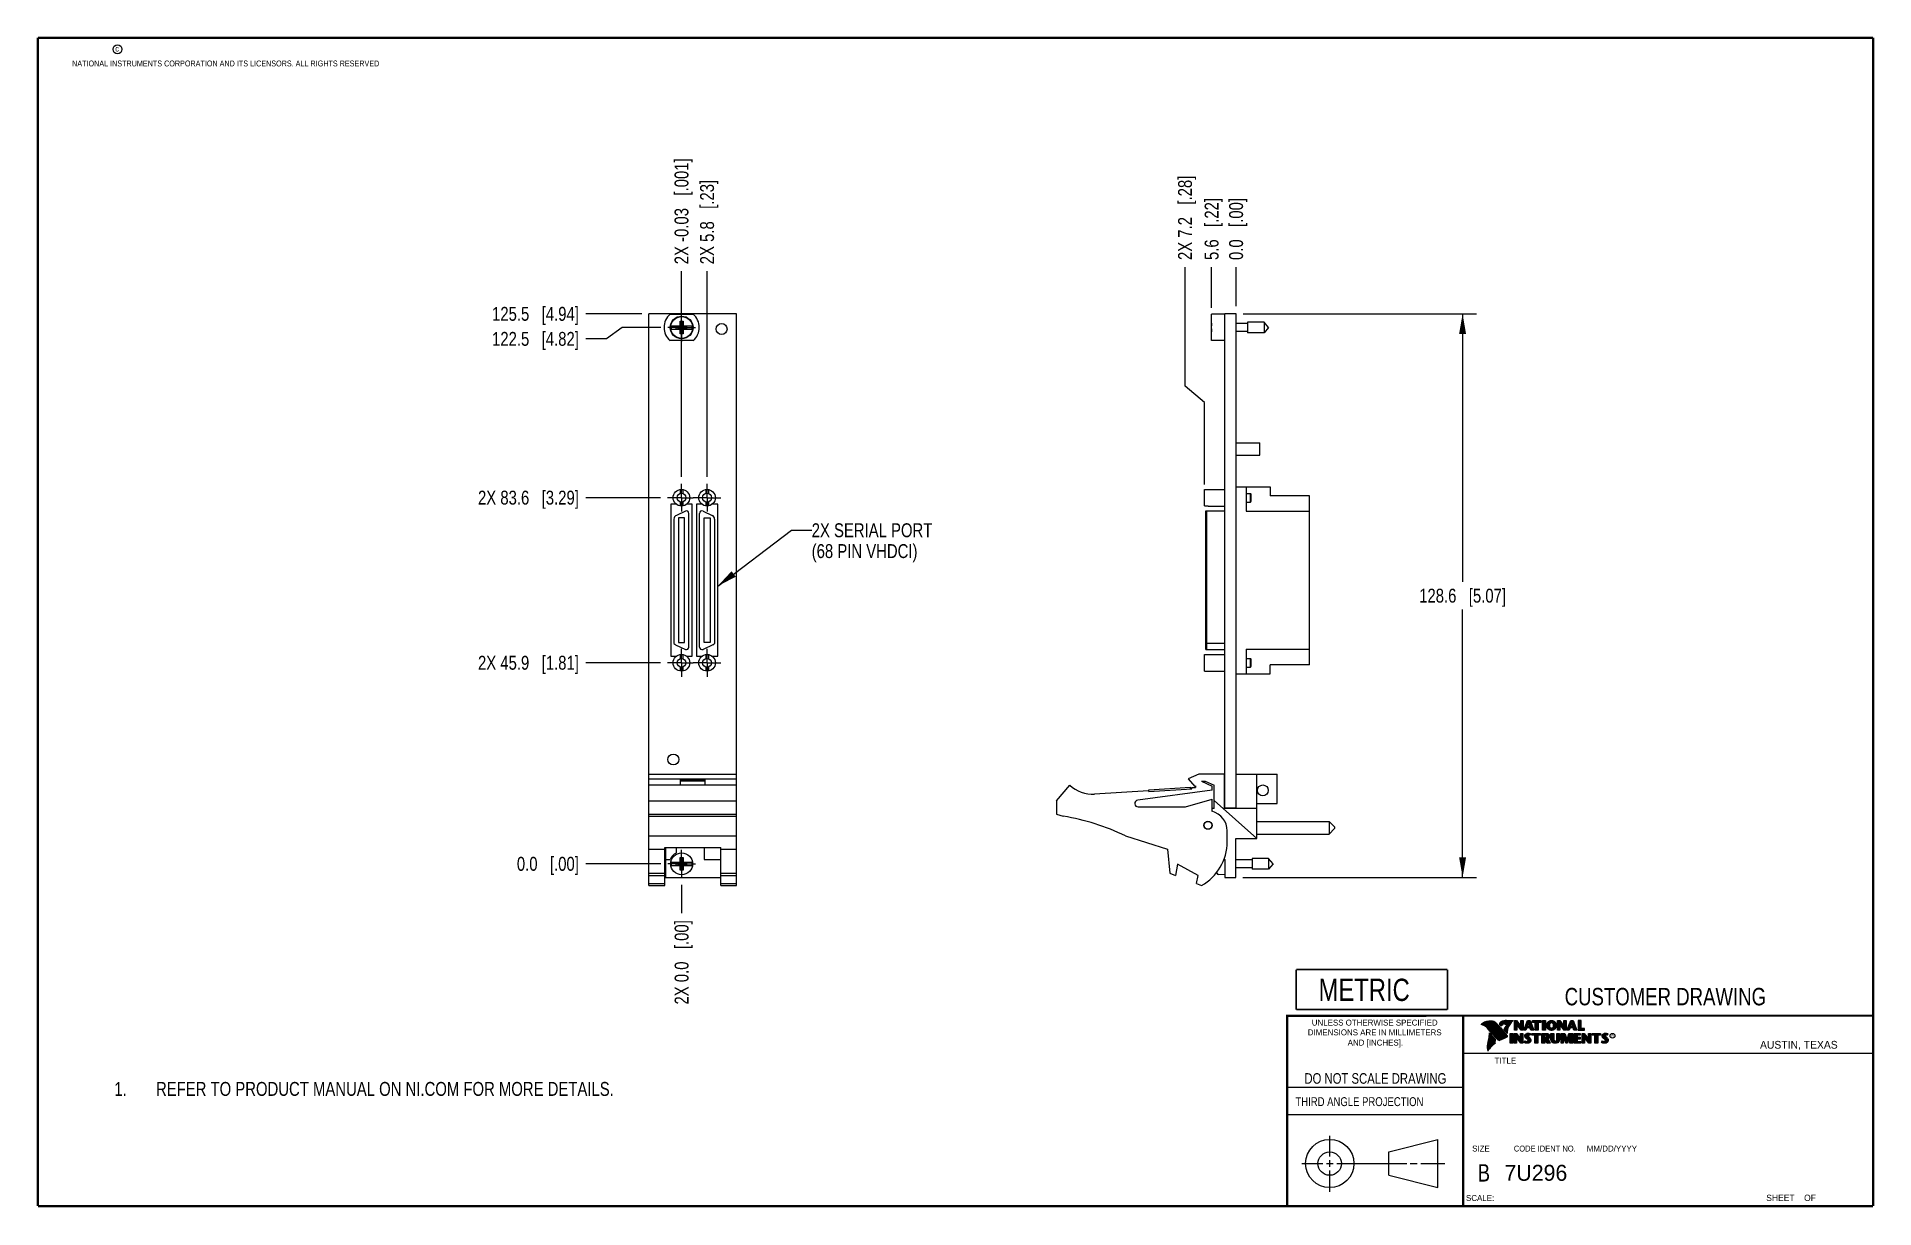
# Model space of a CAD drawing. Header units: inches. Extents: x 0.2 to 16.8, y 0.2 to 10.8.
import ezdxf

# ---------------------------------------------------------------- set-up
doc = ezdxf.new("R2010")
doc.units = ezdxf.units.IN
doc.header["$LTSCALE"] = 0.935
doc.header["$MEASUREMENT"] = 0
doc.linetypes.add('CENTER', pattern=[0.6, 0.375, -0.075, 0.075, -0.075])
doc.layers.get('0').update_dxf_attribs({"linetype": 'CONTINUOUS'})
for name, color, linetype in [('02___PRT_ALL_AXES', 7, 'CONTINUOUS'), ('DETAIL', 7, 'CONTINUOUS'), ('DIMENSIONS', 7, 'CONTINUOUS')]:
    doc.layers.add(name, color=color, linetype=linetype)
doc.styles.get("Standard").update_dxf_attribs({"font": 'txt', "width": 0.8})
doc.styles.add('TEXTSTYLE_2', font='txt')
doc.styles.add('TEXTSTYLE_3', font='txt', dxfattribs={"width": 0.95})
doc.dimstyles.new('DIMSTYLE_1', dxfattribs={"dimtxt": 0.125, "dimasz": 0.18, "dimexe": 0.125, "dimexo": 0.0625, "dimgap": 0.0625, "dimtad": 0, "dimtih": 1, "dimtoh": 1, "dimdec": 1, "dimzin": 0, "dimdsep": 46, "dimtxsty": 'STANDARD', "dimblk": '_FILLED', "dimblk1": '_FILLED', "dimblk2": '_FILLED', "dimcen": 0.09, "dimadec": 1, "dimazin": 0, "dimtp": 0.51, "dimtm": 0.51, "dimtfac": 1, "dimtdec": 1, "dimtofl": 0, "dimtmove": 0, "dimatfit": 3, "dimldrblk": '_FILLED', "dimfxl": 1, "dimtolj": 1, "dimtzin": 0, "dimarcsym": 0})
doc.dimstyles.new('DIMSTYLE_2', dxfattribs={"dimtxt": 0.125, "dimasz": 0.18, "dimexe": 0.125, "dimexo": 0.0625, "dimgap": 0.03125, "dimtad": 0, "dimtih": 1, "dimtoh": 1, "dimdec": 1, "dimzin": 0, "dimdsep": 46, "dimtxsty": 'STANDARD', "dimblk": '_FILLED', "dimblk1": '_FILLED', "dimblk2": '_FILLED', "dimcen": 0.09, "dimadec": 1, "dimazin": 0, "dimtp": 0.51, "dimtm": 0.51, "dimtfac": 1, "dimtdec": 1, "dimtofl": 0, "dimtmove": 0, "dimatfit": 3, "dimldrblk": '_FILLED', "dimfxl": 1, "dimtolj": 1, "dimtzin": 0, "dimarcsym": 0})
doc.dimstyles.new('DIMSTYLE_3', dxfattribs={"dimtxt": 0.125, "dimasz": 0.18, "dimexe": 0.125, "dimexo": 0.0625, "dimgap": 0.03125, "dimtad": 0, "dimtih": 1, "dimtoh": 1, "dimdec": 1, "dimzin": 0, "dimdsep": 46, "dimtxsty": 'STANDARD', "dimblk": '_FILLED', "dimblk1": '_FILLED', "dimblk2": '_FILLED', "dimcen": 0.09, "dimadec": 1, "dimazin": 0, "dimtp": 0.5, "dimtm": 0.5, "dimtfac": 1, "dimtdec": 1, "dimtofl": 0, "dimtmove": 0, "dimatfit": 3, "dimldrblk": '_FILLED', "dimfxl": 1, "dimtolj": 1, "dimtzin": 0, "dimarcsym": 0})
doc.dimstyles.new('DIMSTYLE_4', dxfattribs={"dimtxt": 0.125, "dimasz": 0.18, "dimexe": 0.125, "dimexo": 0.0625, "dimgap": 0.03125, "dimtad": 0, "dimtih": 1, "dimtoh": 1, "dimzin": 0, "dimdsep": 46, "dimtxsty": 'STANDARD', "dimblk": '_FILLED', "dimblk1": '_FILLED', "dimblk2": '_FILLED', "dimcen": 0.09, "dimazin": 0, "dimtp": 0.51, "dimtm": 0.51, "dimtfac": 1, "dimtofl": 0, "dimtmove": 0, "dimatfit": 3, "dimldrblk": '_FILLED', "dimfxl": 1, "dimtolj": 1, "dimtzin": 0, "dimarcsym": 0})
doc.dimstyles.get("Standard").update_dxf_attribs({"dimtxt": 0.125, "dimasz": 0.18, "dimexe": 0.125, "dimexo": 0.0625, "dimgap": 0.09, "dimtad": 0, "dimtih": 1, "dimtoh": 1, "dimzin": 0, "dimdsep": 46, "dimtxsty": 'STANDARD', "dimblk": '_FILLED', "dimblk1": '_FILLED', "dimblk2": '_FILLED', "dimcen": 0.09, "dimazin": 0, "dimtol": 1, "dimtp": 0.5, "dimtm": 0.5, "dimtfac": 1, "dimtofl": 0, "dimtmove": 0, "dimatfit": 3, "dimldrblk": '_FILLED', "dimfxl": 1, "dimtolj": 1, "dimtzin": 0, "dimarcsym": 0})

msp = doc.modelspace()

# ---------------------------------------------------------------- texts
at = {"color": 2, "linetype": 'CONTINUOUS', "attachment_point": 1, "line_spacing_factor": 0.9}
for s, insert, char_height, width in [('c', (0.946, 10.689), 0.053, 0.0424), ('NATIONAL INSTRUMENTS CORPORATION AND ITS LICENSORS. ALL RIGHTS RESERVED', (0.558, 10.555), 0.053, 3.0104), ('THIRD ANGLE PROJECTION', (11.556, 1.238), 0.08, 1.408)]:
    msp.add_mtext(s, dxfattribs=dict(at, insert=insert, char_height=char_height, width=width))
at = {"color": 7, "linetype": 'CONTINUOUS', "attachment_point": 2, "line_spacing_factor": 0.9}
for s, insert, char_height, width in [('CUSTOMER DRAWING', (14.882, 2.22), 0.15625, 2), ('DO NOT SCALE DRAWING', (12.275, 1.454), 0.095, 1.52), ('B', (13.25, 0.636), 0.156, 0.125)]:
    msp.add_mtext(s, dxfattribs=dict(at, insert=insert, char_height=char_height, width=width))
at = {"color": 2, "linetype": 'CONTINUOUS', "line_spacing_factor": 0.9}
for s, insert, char_height, width, attachment_point, style in [('DIMENSIONS ARE IN MILLIMETERS', (12.269, 1.847), 0.05325, 1.54437, 2, 'TEXTSTYLE_2'), ('UNLESS OTHERWISE SPECIFIED', (12.269, 1.935), 0.05325, 1.3846, 2, 'TEXTSTYLE_2'), ('AND [INCHES].', (12.275, 1.755), 0.05325, 0.6923, 2, 'TEXTSTYLE_2'), ('R', (14.397, 1.8), 0.0217, 0.02174, 1, 'TEXTSTYLE_2'), ('AUSTIN, TEXAS', (15.733, 1.744), 0.06962, 0.90502, 1, 'TEXTSTYLE_2'), ('TITLE', (13.347, 1.593), 0.0533, 0.26627, 1, 'TEXTSTYLE_2'), ('SIZE', (13.145, 0.803), 0.0533, 0.21302, 1, 'TEXTSTYLE_2'), ('CODE IDENT NO.', (13.798, 0.803), 0.05325, 0.70828, 2, 'TEXTSTYLE_3'), ('MM/DD/YYYY', (14.176, 0.803), 0.0533, 0.53254, 1, 'TEXTSTYLE_2'), ('SCALE:', (13.09, 0.359), 0.0533, 0.31952, 1, 'TEXTSTYLE_2'), ('SHEET    OF', (15.789, 0.362), 0.05726, 0.62988, 1, 'TEXTSTYLE_2')]:
    msp.add_mtext(s, dxfattribs=dict(at, insert=insert, char_height=char_height, width=width, attachment_point=attachment_point, style=style))
at = {"color": 7, "linetype": 'CONTINUOUS', "insert": (13.436, 0.63), "char_height": 0.1432, "width": 0.71578, "attachment_point": 1, "line_spacing_factor": 0.9, "style": 'TEXTSTYLE_2'}
msp.add_mtext('7U296', dxfattribs=at)
at = {"layer": 'DETAIL', "color": 2, "linetype": 'CONTINUOUS', "insert": (7.207, 6.396), "char_height": 0.125, "width": 1.4, "attachment_point": 1, "line_spacing_factor": 0.9}
msp.add_mtext('2X SERIAL PORT\\P(68 PIN VHDCI)', dxfattribs=at)

# ---------------------------------------------------------------- blocks, each defined once
blk = doc.blocks.new('CUSTOM_NOTE_BL0', base_point=(3.675, 1.312))
at = {"color": 2, "linetype": 'CONTINUOUS', "width": 0.8}
for s, p in [('1.', (0.938, 1.25)), ('REFER TO PRODUCT MANUAL ON NI.COM FOR MORE DETAILS.', (1.312, 1.25))]:
    blk.add_text(s, height=0.125, dxfattribs=at).set_placement(p)
blk = doc.blocks.new('METRIC_BL1', base_point=(12.243, 2.205))
at = {"color": 7, "linetype": 'CONTINUOUS', "const_width": 0.0155}
for points in [[(11.563, 2.385), (12.923, 2.385)], [(11.563, 2.385), (11.563, 2.025)], [(12.923, 2.385), (12.923, 2.025)], [(11.563, 2.025), (12.923, 2.025)]]:
    blk.add_lwpolyline(points, dxfattribs=at)
at = {"color": 2, "linetype": 'CONTINUOUS', "width": 0.8}
blk.add_text('METRIC', height=0.2, dxfattribs=at).set_placement((11.764, 2.103))
blk = doc.blocks.new('_FILLED')
at = {"color": 0, "linetype": 'BYBLOCK'}
blk.add_solid([(0, 0), (-1, 0.174), (-1, -0.174)], dxfattribs=at)
blk = doc.blocks.new('*D0')
at = {"layer": 'DIMENSIONS', "color": 2, "linetype": 'CONTINUOUS'}
for p, q in [((11.085, 8.278), (13.184, 8.278)), ((13.059, 8.278), (13.059, 5.871)), ((13.059, 3.213), (13.059, 5.621)), ((11.083, 3.213), (13.184, 3.213))]:
    blk.add_line(p, q, dxfattribs=at)
at = {"layer": 'DIMENSIONS', "color": 2, "linetype": 'CONTINUOUS', "xscale": 0.18, "yscale": 0.18, "zscale": 0.18}
for p, rotation in [((13.059, 8.278), 90), ((13.059, 3.213), 270)]:
    blk.add_blockref('_FILLED', p, dxfattribs=dict(at, rotation=rotation))
at = {"layer": 'DIMENSIONS', "color": 2, "linetype": 'CONTINUOUS', "insert": (13.059, 5.808), "char_height": 0.125, "width": 1.225, "attachment_point": 2, "line_spacing_factor": 0.9}
blk.add_mtext('128.6{\\ftxt.shx;\\W1.000000;\\H0.125000; }[5.07]', dxfattribs=at)
blk = doc.blocks.new('*D1')
at = {"layer": 'DIMENSIONS', "color": 2, "linetype": 'CONTINUOUS'}
blk.add_line((10.802, 8.333), (10.802, 8.699), dxfattribs=at)
at = {"layer": 'DIMENSIONS', "color": 2, "linetype": 'CONTINUOUS', "insert": (10.74, 8.762), "char_height": 0.125, "width": 0.925, "attachment_point": 1, "rotation": 90, "line_spacing_factor": 0.9}
blk.add_mtext('5.6{\\ftxt.shx;\\W1.000000;\\H0.125000; }[.22]', dxfattribs=at)
blk = doc.blocks.new('*D2')
at = {"layer": 'DIMENSIONS', "color": 2, "linetype": 'CONTINUOUS'}
blk.add_line((11.022, 8.347), (11.022, 8.699), dxfattribs=at)
at = {"layer": 'DIMENSIONS', "color": 2, "linetype": 'CONTINUOUS', "insert": (10.96, 8.762), "char_height": 0.125, "width": 0.925, "attachment_point": 1, "rotation": 90, "line_spacing_factor": 0.9}
blk.add_mtext('0.0{\\ftxt.shx;\\W1.000000;\\H0.125000; }[.00]', dxfattribs=at)
blk = doc.blocks.new('*D3')
at = {"layer": 'DIMENSIONS', "color": 2, "linetype": 'CONTINUOUS'}
for p, q in [((10.564, 7.629), (10.564, 8.699)), ((10.738, 7.483), (10.564, 7.629)), ((10.738, 6.745), (10.738, 7.483))]:
    blk.add_line(p, q, dxfattribs=at)
at = {"layer": 'DIMENSIONS', "color": 2, "linetype": 'CONTINUOUS', "insert": (10.501, 8.762), "char_height": 0.125, "width": 1.225, "attachment_point": 1, "rotation": 90, "line_spacing_factor": 0.9}
blk.add_mtext('2X 7.2{\\ftxt.shx;\\W1.000000;\\H0.125000; }[.28]', dxfattribs=at)
blk = doc.blocks.new('*D4')
at = {"layer": 'DIMENSIONS', "color": 2, "linetype": 'CONTINUOUS'}
blk.add_line((5.849, 5.142), (5.177, 5.142), dxfattribs=at)
at = {"layer": 'DIMENSIONS', "color": 2, "linetype": 'CONTINUOUS', "insert": (5.114, 5.205), "char_height": 0.125, "width": 1.425, "attachment_point": 3, "line_spacing_factor": 0.9}
blk.add_mtext('2X 45.9{\\ftxt.shx;\\W1.000000;\\H0.125000; }[1.81]', dxfattribs=at)
blk = doc.blocks.new('*D5')
at = {"layer": 'DIMENSIONS', "color": 2, "linetype": 'CONTINUOUS'}
blk.add_line((5.85, 3.335), (5.177, 3.335), dxfattribs=at)
at = {"layer": 'DIMENSIONS', "color": 2, "linetype": 'CONTINUOUS', "insert": (5.114, 3.398), "char_height": 0.125, "width": 0.925, "attachment_point": 3, "line_spacing_factor": 0.9}
blk.add_mtext('0.0{\\ftxt.shx;\\W1.000000;\\H0.125000; }[.00]', dxfattribs=at)
blk = doc.blocks.new('*D6')
at = {"layer": 'DIMENSIONS', "color": 2, "linetype": 'CONTINUOUS'}
blk.add_line((5.849, 6.626), (5.177, 6.626), dxfattribs=at)
at = {"layer": 'DIMENSIONS', "color": 2, "linetype": 'CONTINUOUS', "insert": (5.114, 6.689), "char_height": 0.125, "width": 1.425, "attachment_point": 3, "line_spacing_factor": 0.9}
blk.add_mtext('2X 83.6{\\ftxt.shx;\\W1.000000;\\H0.125000; }[3.29]', dxfattribs=at)
blk = doc.blocks.new('*D7')
at = {"layer": 'DIMENSIONS', "color": 2, "linetype": 'CONTINUOUS'}
for p, q in [((5.502, 8.156), (5.362, 8.054)), ((5.85, 8.156), (5.502, 8.156)), ((5.362, 8.054), (5.177, 8.054))]:
    blk.add_line(p, q, dxfattribs=at)
at = {"layer": 'DIMENSIONS', "color": 2, "linetype": 'CONTINUOUS', "insert": (5.114, 8.116), "char_height": 0.125, "width": 1.225, "attachment_point": 3, "line_spacing_factor": 0.9}
blk.add_mtext('122.5{\\ftxt.shx;\\W1.000000;\\H0.125000; }[4.82]', dxfattribs=at)
blk = doc.blocks.new('*D8')
at = {"layer": 'DIMENSIONS', "color": 2, "linetype": 'CONTINUOUS'}
blk.add_line((5.681, 8.278), (5.177, 8.278), dxfattribs=at)
at = {"layer": 'DIMENSIONS', "color": 2, "linetype": 'CONTINUOUS', "insert": (5.114, 8.341), "char_height": 0.125, "width": 1.225, "attachment_point": 3, "line_spacing_factor": 0.9}
blk.add_mtext('125.5{\\ftxt.shx;\\W1.000000;\\H0.125000; }[4.94]', dxfattribs=at)
blk = doc.blocks.new('*D9')
at = {"layer": 'DIMENSIONS', "color": 2, "linetype": 'CONTINUOUS'}
blk.add_line((6.036, 6.814), (6.036, 8.662), dxfattribs=at)
at = {"layer": 'DIMENSIONS', "color": 2, "linetype": 'CONTINUOUS', "insert": (5.974, 8.724), "char_height": 0.125, "width": 1.525, "attachment_point": 1, "rotation": 90, "line_spacing_factor": 0.9}
blk.add_mtext('2X -0.03{\\ftxt.shx;\\W1.000000;\\H0.125000; }[.001]', dxfattribs=at)
blk = doc.blocks.new('*D10')
at = {"layer": 'DIMENSIONS', "color": 2, "linetype": 'CONTINUOUS'}
blk.add_line((6.038, 3.148), (6.038, 2.892), dxfattribs=at)
at = {"layer": 'DIMENSIONS', "color": 2, "linetype": 'CONTINUOUS', "insert": (5.975, 2.829), "char_height": 0.125, "width": 1.225, "attachment_point": 3, "rotation": 90, "line_spacing_factor": 0.9}
blk.add_mtext('2X 0.0{\\ftxt.shx;\\W1.000000;\\H0.125000; }[.00]', dxfattribs=at)
blk = doc.blocks.new('*D11')
at = {"layer": 'DIMENSIONS', "color": 2, "linetype": 'CONTINUOUS'}
blk.add_line((6.266, 6.814), (6.266, 8.662), dxfattribs=at)
at = {"layer": 'DIMENSIONS', "color": 2, "linetype": 'CONTINUOUS', "insert": (6.204, 8.724), "char_height": 0.125, "width": 1.225, "attachment_point": 1, "rotation": 90, "line_spacing_factor": 0.9}
blk.add_mtext('2X 5.8{\\ftxt.shx;\\W1.000000;\\H0.125000; }[.23]', dxfattribs=at)

# ---------------------------------------------------------------- dimensions: what is measured, and where the dimension line sits
at = {"layer": 'DIMENSIONS', "color": 2, "linetype": 'CONTINUOUS'}
for feature_location, offset, dtype, origin, text, dimstyle, picture, middle in [((6.036, 6.814), (0, 1.848), 1, (6.038, 3.335), '2X -<>', 'DIMSTYLE_4', '*D9', (6.036, 9.487)), ((6.266, 6.814), (0, 1.848), 1, (6.038, 6.751), '2X <>', 'DIMSTYLE_2', '*D11', (6.266, 9.337)), ((10.738, 6.745), (-0.174, 1.955), 1, (11.022, 6.626), '2X <>', 'DIMSTYLE_2', '*D3', (10.564, 9.374)), ((5.849, 6.626), (-0.672, 0), 0, (5.911, 3.335), '2X <>', 'DIMSTYLE_2', '*D6', (4.402, 6.626)), ((5.849, 5.142), (-0.672, 0), 0, (5.913, 3.335), '2X <>', 'DIMSTYLE_2', '*D4', (4.402, 5.142)), ((6.037552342, 3.1476466), (0, -0.255751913), 1, (6.037552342, 3.335150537), '2X <>', 'DIMSTYLE_3', '*D10', (6.037552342, 2.216894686))]:
    dim = msp.add_ordinate_dim(feature_location=feature_location, offset=offset, dtype=dtype, origin=origin, text=text, dimstyle=dimstyle, dxfattribs=at)
    dim.commit()
    dim.dimension.update_dxf_attribs({"geometry": picture, "text_midpoint": middle})
for feature_location, offset, dtype, origin, dimstyle, picture, middle in [((10.802, 8.333), (0, 0.367), 1, (11.022, 8.278), 'DIMSTYLE_2', '*D1', (10.802, 9.224)), ((11.022291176, 8.347176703), (0, 0.352000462), 1, (11.022291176, 8.278060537), 'DIMSTYLE_3', '*D2', (11.022291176, 9.224177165)), ((5.681, 8.278), (-0.504, 0), 0, (5.744, 3.335), 'DIMSTYLE_2', '*D8', (4.502, 8.278)), ((5.85, 8.156), (-0.673, -0.102), 0, (5.913, 3.335), 'DIMSTYLE_2', '*D7', (4.502, 8.054)), ((5.850048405, 3.335150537), (-0.673060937, 0), 0, (5.912548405, 3.335150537), 'DIMSTYLE_3', '*D5', (4.651987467, 3.335150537))]:
    dim = msp.add_ordinate_dim(feature_location=feature_location, offset=offset, dtype=dtype, origin=origin, dimstyle=dimstyle, dxfattribs=at)
    dim.commit()
    dim.dimension.update_dxf_attribs({"geometry": picture, "text_midpoint": middle})
dim = msp.add_linear_dim(base=(13.059, 8.278), p1=(11.02, 3.213), p2=(11.022, 8.278), angle=90, dimstyle='DIMSTYLE_1', dxfattribs=at)
dim.commit()
dim.dimension.update_dxf_attribs({"geometry": '*D0', "text_midpoint": (13.059, 5.746), "dimtype": 160})

# ---------------------------------------------------------------- linework, layer by layer
at = {"color": 7, "linetype": 'CONTINUOUS'}
for p, q in [((5.744, 3.14), (5.744, 8.278)), ((6.532, 8.278), (5.744, 8.278)), ((5.934, 8.275), (6.141, 8.275)), ((6.532, 3.14), (6.532, 8.278)), ((10.802, 8.038), (10.802, 8.275)), ((10.922, 8.275), (10.802, 8.275)), ((10.922, 3.835), (10.922, 8.278)), ((11.022, 8.278), (10.922, 8.278)), ((11.022, 3.832), (11.022, 8.278)), ((5.943, 8.17), (6.026, 8.17)), ((5.943, 8.142), (6.026, 8.142)), ((5.989, 8.144), (5.989, 8.168)), ((5.989, 8.144), (6.086, 8.168)), ((6.026, 8.168), (5.989, 8.168)), ((5.989, 8.168), (6.086, 8.144)), ((5.989, 8.144), (6.026, 8.144)), ((6.024, 8.099), (6.051, 8.213)), ((6.024, 8.17), (6.024, 8.213)), ((6.051, 8.099), (6.024, 8.213)), ((6.024, 8.213), (6.051, 8.213)), ((6.024, 8.099), (6.024, 8.142)), ((6.051, 8.099), (6.024, 8.099)), ((6.026, 8.17), (6.026, 8.168)), ((6.026, 8.144), (6.049, 8.168)), ((6.049, 8.144), (6.026, 8.168)), ((6.026, 8.142), (6.026, 8.144)), ((6.049, 8.17), (6.049, 8.168)), ((6.049, 8.17), (6.132, 8.17)), ((6.086, 8.168), (6.049, 8.168)), ((6.049, 8.142), (6.049, 8.144)), ((6.049, 8.144), (6.086, 8.144)), ((6.049, 8.142), (6.132, 8.142)), ((6.051, 8.213), (6.051, 8.17)), ((6.051, 8.142), (6.051, 8.099)), ((6.086, 8.144), (6.086, 8.168)), ((10.802, 8.17), (10.8, 8.17)), ((10.8, 8.142), (10.802, 8.142)), ((11.126, 8.191), (11.022, 8.191)), ((11.126, 8.121), (11.022, 8.121)), ((11.126, 8.205), (11.126, 8.107)), ((11.274, 8.205), (11.126, 8.205)), ((11.274, 8.107), (11.126, 8.107)), ((11.274, 8.205), (11.274, 8.107)), ((11.315, 8.156), (11.274, 8.205)), ((11.315, 8.156), (11.274, 8.107)), ((6.141, 8.038), (5.934, 8.038)), ((10.922, 8.038), (10.802, 8.038)), ((11.022, 7.119), (11.235, 7.119)), ((11.235, 7.007), (11.235, 7.119)), ((11.022, 7.007), (11.235, 7.007)), ((6.024, 6.7), (6.024, 6.663)), ((6.049, 6.7), (6.049, 6.663)), ((6.254, 6.7), (6.254, 6.663)), ((6.279, 6.7), (6.279, 6.663)), ((10.738, 6.552), (10.738, 6.7)), ((10.738, 6.7), (10.772, 6.7)), ((10.772, 6.701), (10.772, 6.7)), ((10.772, 6.701), (10.922, 6.701)), ((11.022, 6.725), (11.33, 6.725)), ((11.112, 6.725), (11.112, 6.504)), ((11.112, 6.665), (11.151, 6.665)), ((11.151, 6.587), (11.151, 6.665)), ((11.151, 6.665), (11.159, 6.658)), ((11.159, 6.595), (11.159, 6.658)), ((11.33, 6.725), (11.33, 6.644)), ((11.684, 6.644), (11.33, 6.644)), ((11.684, 5.124), (11.684, 6.644)), ((5.94, 6.567), (5.94, 5.201)), ((5.989, 6.567), (5.94, 6.567)), ((5.989, 6.568), (5.989, 6.567)), ((6.072, 6.505), (5.991, 6.467)), ((6.009, 6.444), (6.009, 5.324)), ((6.064, 6.444), (6.009, 6.444)), ((6.024, 6.589), (6.024, 6.552)), ((6.049, 6.589), (6.049, 6.552)), ((6.064, 5.324), (6.064, 6.444)), ((6.083, 6.567), (6.083, 6.568)), ((6.132, 6.567), (6.083, 6.567)), ((6.104, 5.283), (6.104, 6.485)), ((6.132, 5.201), (6.132, 6.567)), ((6.17, 6.567), (6.17, 5.201)), ((6.219, 6.567), (6.17, 6.567)), ((6.199, 5.283), (6.199, 6.485)), ((6.219, 6.568), (6.219, 6.567)), ((6.231, 6.505), (6.312, 6.467)), ((6.239, 5.324), (6.239, 6.444)), ((6.239, 6.444), (6.294, 6.444)), ((6.254, 6.589), (6.254, 6.552)), ((6.279, 6.589), (6.279, 6.552)), ((6.294, 6.444), (6.294, 5.324)), ((6.313, 6.567), (6.313, 6.568)), ((6.362, 6.567), (6.313, 6.567)), ((6.362, 5.201), (6.362, 6.567)), ((10.738, 6.552), (10.772, 6.552)), ((10.75, 5.261), (10.75, 6.507)), ((10.75, 6.507), (10.922, 6.507)), ((10.758, 6.507), (10.758, 5.261)), ((10.772, 6.552), (10.772, 6.551)), ((10.772, 6.551), (10.922, 6.551)), ((11.112, 6.587), (11.151, 6.587)), ((11.112, 6.504), (11.684, 6.504)), ((11.151, 6.587), (11.159, 6.595)), ((5.969, 6.433), (5.969, 5.317)), ((6.334, 6.433), (6.334, 5.317)), ((5.984, 5.304), (6.072, 5.263)), ((6.009, 5.324), (6.064, 5.324)), ((6.318, 5.304), (6.231, 5.263)), ((6.294, 5.324), (6.239, 5.324)), ((10.922, 5.317), (10.758, 5.317)), ((5.94, 5.201), (5.989, 5.201)), ((5.989, 5.201), (5.989, 5.2)), ((6.024, 5.216), (6.024, 5.179)), ((6.049, 5.216), (6.049, 5.179)), ((6.083, 5.201), (6.132, 5.201)), ((6.083, 5.2), (6.083, 5.201)), ((6.17, 5.201), (6.219, 5.201)), ((6.219, 5.201), (6.219, 5.2)), ((6.254, 5.216), (6.254, 5.179)), ((6.279, 5.216), (6.279, 5.179)), ((6.313, 5.201), (6.362, 5.201)), ((6.313, 5.2), (6.313, 5.201)), ((10.738, 5.216), (10.772, 5.216)), ((10.738, 5.068), (10.738, 5.216)), ((10.75, 5.261), (10.922, 5.261)), ((10.772, 5.217), (10.922, 5.217)), ((10.772, 5.217), (10.772, 5.216)), ((11.112, 5.264), (11.684, 5.264)), ((11.112, 5.264), (11.112, 5.043)), ((11.112, 5.181), (11.151, 5.181)), ((11.151, 5.181), (11.159, 5.174)), ((11.151, 5.103), (11.151, 5.181)), ((11.159, 5.111), (11.159, 5.174)), ((11.684, 5.124), (11.33, 5.124)), ((11.33, 5.043), (11.33, 5.124)), ((6.024, 5.105), (6.024, 5.068)), ((6.049, 5.105), (6.049, 5.068)), ((6.254, 5.105), (6.254, 5.068)), ((6.279, 5.105), (6.279, 5.068)), ((10.738, 5.068), (10.772, 5.068)), ((10.772, 5.068), (10.772, 5.067)), ((10.772, 5.067), (10.922, 5.067)), ((11.022, 5.043), (11.33, 5.043)), ((11.112, 5.103), (11.151, 5.103)), ((11.151, 5.103), (11.159, 5.111)), ((5.744, 4.142), (6.532, 4.142)), ((10.687, 4.142), (10.592, 4.099)), ((10.917, 4.142), (10.687, 4.142)), ((10.917, 3.832), (10.917, 4.142)), ((11.022, 4.142), (11.392, 4.142)), ((11.208, 3.563), (11.208, 4.142)), ((11.392, 3.879), (11.392, 4.142)), ((5.744, 4.099), (6.532, 4.099)), ((6.532, 4.042), (5.744, 4.042)), ((6.028, 4.089), (6.248, 4.089)), ((6.028, 4.042), (6.028, 4.089)), ((6.028, 4.082), (6.248, 4.082)), ((6.248, 4.042), (6.248, 4.089)), ((9.407, 3.902), (9.527, 4.042)), ((9.751, 3.963), (10.236, 3.995)), ((10.807, 3.997), (10.138, 3.907)), ((10.237, 3.985), (10.236, 3.995)), ((10.237, 3.985), (10.626, 4.01)), ((10.238, 4), (10.612, 4.024)), ((10.239, 3.985), (10.238, 4)), ((10.592, 4.099), (10.652, 4.029)), ((10.613, 4.009), (10.612, 4.024)), ((10.625, 4.02), (10.657, 4.022)), ((10.626, 4.01), (10.625, 4.02)), ((10.652, 4.029), (10.657, 4.037)), ((10.657, 4.037), (10.657, 4.022)), ((10.713, 4.079), (10.745, 4.079)), ((10.713, 4.079), (10.807, 4.032)), ((10.745, 4.079), (10.827, 4.042)), ((10.807, 3.997), (10.807, 4.032)), ((10.827, 3.832), (10.827, 4.042)), ((5.744, 3.902), (6.532, 3.902)), ((9.407, 3.902), (9.407, 3.782)), ((10.142, 3.847), (10.567, 3.847)), ((10.567, 3.847), (10.807, 3.917)), ((10.807, 3.807), (10.807, 3.917)), ((10.827, 3.832), (10.807, 3.832)), ((11.208, 3.563), (10.827, 3.904)), ((11.208, 3.832), (10.917, 3.832)), ((11.022, 3.835), (10.922, 3.835)), ((11.208, 3.879), (11.392, 3.879)), ((5.744, 3.782), (6.532, 3.782)), ((5.744, 3.763), (6.532, 3.763)), ((9.407, 3.782), (9.469, 3.763)), ((11.208, 3.717), (11.858, 3.717)), ((11.908, 3.667), (11.858, 3.717)), ((11.858, 3.717), (11.858, 3.602)), ((11.908, 3.652), (11.858, 3.602)), ((11.908, 3.667), (11.908, 3.652)), ((5.744, 3.587), (6.532, 3.587)), ((5.886, 3.482), (6.39, 3.482)), ((5.886, 3.14), (5.886, 3.482)), ((5.892, 3.482), (5.892, 3.213)), ((5.989, 3.482), (5.989, 3.433)), ((6.239, 3.482), (6.239, 3.373)), ((6.39, 3.14), (6.39, 3.482)), ((10.027, 3.587), (10.407, 3.467)), ((10.942, 3.532), (10.942, 3.633)), ((11.02, 3.563), (11.208, 3.563)), ((11.02, 3.213), (11.02, 3.563)), ((11.208, 3.602), (11.858, 3.602)), ((5.744, 3.467), (5.886, 3.467)), ((5.892, 3.373), (5.935, 3.373)), ((5.943, 3.349), (6.026, 3.349)), ((5.943, 3.321), (6.026, 3.321)), ((5.989, 3.323), (6.086, 3.347)), ((6.026, 3.347), (5.989, 3.347)), ((5.989, 3.347), (6.086, 3.323)), ((5.989, 3.323), (5.989, 3.347)), ((5.989, 3.323), (6.026, 3.323)), ((6.024, 3.392), (6.051, 3.392)), ((6.051, 3.278), (6.024, 3.392)), ((6.024, 3.349), (6.024, 3.392)), ((6.024, 3.278), (6.051, 3.392)), ((6.024, 3.278), (6.024, 3.321)), ((6.026, 3.349), (6.026, 3.347)), ((6.026, 3.347), (6.049, 3.323)), ((6.026, 3.323), (6.049, 3.347)), ((6.026, 3.321), (6.026, 3.323)), ((6.049, 3.349), (6.132, 3.349)), ((6.049, 3.349), (6.049, 3.347)), ((6.086, 3.347), (6.049, 3.347)), ((6.049, 3.323), (6.086, 3.323)), ((6.049, 3.321), (6.049, 3.323)), ((6.049, 3.321), (6.132, 3.321)), ((6.051, 3.392), (6.051, 3.349)), ((6.051, 3.321), (6.051, 3.278)), ((6.086, 3.323), (6.086, 3.347)), ((6.239, 3.373), (6.39, 3.373)), ((6.39, 3.467), (6.532, 3.467)), ((10.407, 3.467), (10.427, 3.25)), ((10.497, 3.331), (10.477, 3.231)), ((10.681, 3.231), (10.497, 3.331)), ((10.915, 3.379), (10.922, 3.373)), ((10.922, 3.373), (10.922, 3.213)), ((11.166, 3.37), (11.02, 3.37)), ((11.314, 3.384), (11.166, 3.384)), ((11.166, 3.384), (11.166, 3.286)), ((11.355, 3.335), (11.314, 3.384)), ((11.314, 3.384), (11.314, 3.286)), ((11.355, 3.335), (11.314, 3.286)), ((5.744, 3.25), (5.886, 3.25)), ((5.744, 3.231), (5.886, 3.231)), ((5.744, 3.158), (5.886, 3.158)), ((5.744, 3.14), (5.886, 3.14)), ((5.892, 3.213), (6.39, 3.213)), ((6.051, 3.278), (6.024, 3.278)), ((6.39, 3.25), (6.532, 3.25)), ((6.39, 3.231), (6.532, 3.231)), ((6.39, 3.158), (6.532, 3.158)), ((6.39, 3.14), (6.532, 3.14)), ((10.427, 3.25), (10.477, 3.231)), ((10.667, 3.158), (10.681, 3.231)), ((10.667, 3.158), (10.713, 3.14)), ((10.922, 3.237), (10.865, 3.24)), ((10.922, 3.213), (11.02, 3.213)), ((11.166, 3.3), (11.02, 3.3)), ((11.314, 3.286), (11.166, 3.286)), ((12.396, 0.746), (12.836, 0.859)), ((12.836, 0.425), (12.836, 0.859)), ((12.396, 0.536), (12.396, 0.746)), ((12.396, 0.536), (12.836, 0.425))]:
    msp.add_line(p, q, dxfattribs=at)
at = {"color": 2, "linetype": 'CONTINUOUS'}
for p, q in [((13.231, 1.893), (13.231, 1.895)), ((13.235, 1.892), (13.235, 1.897)), ((13.238, 1.891), (13.238, 1.899)), ((13.242, 1.889), (13.242, 1.901)), ((13.245, 1.888), (13.245, 1.903)), ((13.249, 1.886), (13.249, 1.905)), ((13.252, 1.884), (13.252, 1.907)), ((13.256, 1.882), (13.256, 1.908)), ((13.26, 1.88), (13.26, 1.91)), ((13.263, 1.877), (13.263, 1.911)), ((13.267, 1.875), (13.267, 1.912)), ((13.27, 1.872), (13.27, 1.914)), ((13.274, 1.869), (13.274, 1.915)), ((13.277, 1.866), (13.277, 1.916)), ((13.281, 1.862), (13.281, 1.916)), ((13.284, 1.859), (13.284, 1.917)), ((13.288, 1.855), (13.288, 1.918)), ((13.292, 1.851), (13.292, 1.919)), ((13.295, 1.847), (13.295, 1.919)), ((13.299, 1.843), (13.299, 1.92)), ((13.302, 1.839), (13.302, 1.92)), ((13.306, 1.835), (13.306, 1.92)), ((13.309, 1.831), (13.309, 1.92)), ((13.313, 1.827), (13.313, 1.92)), ((13.316, 1.823), (13.316, 1.92)), ((13.32, 1.819), (13.32, 1.919)), ((13.324, 1.815), (13.324, 1.919)), ((13.327, 1.81), (13.327, 1.918)), ((13.331, 1.806), (13.331, 1.917)), ((13.334, 1.802), (13.334, 1.916)), ((13.338, 1.798), (13.338, 1.915)), ((13.341, 1.794), (13.341, 1.914)), ((13.345, 1.79), (13.345, 1.912)), ((13.348, 1.786), (13.348, 1.91)), ((13.352, 1.782), (13.352, 1.908)), ((13.356, 1.778), (13.356, 1.906)), ((13.359, 1.774), (13.359, 1.903)), ((13.363, 1.77), (13.363, 1.899)), ((13.366, 1.766), (13.366, 1.895)), ((13.37, 1.763), (13.37, 1.892)), ((13.373, 1.759), (13.373, 1.888)), ((13.377, 1.756), (13.377, 1.884)), ((13.38, 1.753), (13.38, 1.88)), ((13.384, 1.751), (13.384, 1.877)), ((13.388, 1.751), (13.388, 1.873)), ((13.402, 1.878), (13.39, 1.892)), ((13.391, 1.752), (13.391, 1.869)), ((13.403, 1.881), (13.393, 1.893)), ((13.395, 1.891), (13.395, 1.9)), ((13.395, 1.753), (13.395, 1.865)), ((13.398, 1.887), (13.398, 1.906)), ((13.398, 1.755), (13.398, 1.862)), ((13.402, 1.882), (13.402, 1.91)), ((13.402, 1.756), (13.402, 1.857)), ((13.405, 1.882), (13.405, 1.913)), ((13.405, 1.758), (13.405, 1.853)), ((13.409, 1.884), (13.409, 1.915)), ((13.409, 1.759), (13.409, 1.849)), ((13.412, 1.887), (13.412, 1.917)), ((13.412, 1.761), (13.412, 1.845)), ((13.416, 1.89), (13.416, 1.918)), ((13.416, 1.762), (13.416, 1.84)), ((13.42, 1.894), (13.42, 1.919)), ((13.42, 1.764), (13.42, 1.836)), ((13.423, 1.896), (13.423, 1.92)), ((13.423, 1.766), (13.423, 1.832)), ((13.427, 1.898), (13.427, 1.921)), ((13.427, 1.767), (13.427, 1.827)), ((13.43, 1.899), (13.43, 1.921)), ((13.43, 1.769), (13.43, 1.823)), ((13.441, 1.833), (13.432, 1.844)), ((13.434, 1.9), (13.434, 1.922)), ((13.434, 1.771), (13.434, 1.819)), ((13.443, 1.834), (13.435, 1.844)), ((13.437, 1.899), (13.437, 1.922)), ((13.437, 1.841), (13.437, 1.849)), ((13.441, 1.898), (13.441, 1.923)), ((13.441, 1.837), (13.441, 1.857)), ((13.444, 1.897), (13.444, 1.923)), ((13.444, 1.833), (13.444, 1.867)), ((13.448, 1.897), (13.448, 1.923)), ((13.448, 1.829), (13.448, 1.873)), ((13.451, 1.897), (13.451, 1.924)), ((13.451, 1.825), (13.451, 1.876)), ((13.453, 1.926), (13.513, 1.927)), ((13.453, 1.924), (13.507, 1.924)), ((13.455, 1.896), (13.455, 1.924)), ((13.455, 1.821), (13.455, 1.878)), ((13.459, 1.896), (13.459, 1.924)), ((13.459, 1.83), (13.459, 1.879)), ((13.462, 1.896), (13.462, 1.924)), ((13.462, 1.854), (13.462, 1.88)), ((13.466, 1.894), (13.466, 1.924)), ((13.466, 1.864), (13.466, 1.88)), ((13.469, 1.872), (13.469, 1.924)), ((13.473, 1.879), (13.473, 1.924)), ((13.476, 1.886), (13.476, 1.924)), ((13.48, 1.892), (13.48, 1.924)), ((13.483, 1.897), (13.483, 1.924)), ((13.487, 1.902), (13.487, 1.924)), ((13.491, 1.907), (13.491, 1.924)), ((13.494, 1.911), (13.494, 1.924)), ((13.498, 1.915), (13.498, 1.924)), ((13.501, 1.919), (13.501, 1.924)), ((13.526, 1.926), (13.545, 1.926)), ((13.526, 1.839), (13.526, 1.926)), ((13.547, 1.839), (13.526, 1.839)), ((13.529, 1.924), (13.544, 1.924)), ((13.529, 1.841), (13.529, 1.924)), ((13.544, 1.841), (13.529, 1.841)), ((13.533, 1.841), (13.533, 1.924)), ((13.537, 1.841), (13.537, 1.924)), ((13.54, 1.841), (13.54, 1.924)), ((13.544, 1.924), (13.585, 1.869)), ((13.544, 1.898), (13.544, 1.924)), ((13.587, 1.841), (13.544, 1.898)), ((13.544, 1.898), (13.544, 1.841)), ((13.545, 1.926), (13.583, 1.877)), ((13.547, 1.894), (13.547, 1.919)), ((13.586, 1.839), (13.547, 1.89)), ((13.547, 1.89), (13.547, 1.839)), ((13.551, 1.889), (13.551, 1.915)), ((13.554, 1.885), (13.554, 1.91)), ((13.558, 1.88), (13.558, 1.906)), ((13.561, 1.876), (13.561, 1.901)), ((13.565, 1.871), (13.565, 1.897)), ((13.568, 1.867), (13.568, 1.892)), ((13.571, 1.862), (13.571, 1.887)), ((13.575, 1.858), (13.575, 1.883)), ((13.578, 1.853), (13.578, 1.878)), ((13.582, 1.848), (13.582, 1.874)), ((13.583, 1.926), (13.604, 1.926)), ((13.583, 1.877), (13.583, 1.926)), ((13.585, 1.924), (13.601, 1.924)), ((13.585, 1.869), (13.585, 1.924)), ((13.585, 1.844), (13.585, 1.869)), ((13.604, 1.839), (13.586, 1.839)), ((13.601, 1.841), (13.587, 1.841)), ((13.589, 1.841), (13.589, 1.924)), ((13.592, 1.841), (13.592, 1.924)), ((13.596, 1.841), (13.596, 1.924)), ((13.599, 1.841), (13.599, 1.924)), ((13.601, 1.924), (13.601, 1.841)), ((13.604, 1.926), (13.604, 1.839)), ((13.609, 1.839), (13.644, 1.926)), ((13.629, 1.839), (13.609, 1.839)), ((13.613, 1.842), (13.646, 1.924)), ((13.628, 1.842), (13.613, 1.842)), ((13.617, 1.842), (13.617, 1.852)), ((13.62, 1.842), (13.62, 1.86)), ((13.624, 1.842), (13.624, 1.869)), ((13.627, 1.842), (13.627, 1.877)), ((13.636, 1.862), (13.628, 1.842)), ((13.638, 1.86), (13.629, 1.839)), ((13.631, 1.849), (13.631, 1.886)), ((13.634, 1.857), (13.634, 1.894)), ((13.666, 1.862), (13.636, 1.862)), ((13.638, 1.862), (13.638, 1.903)), ((13.665, 1.86), (13.638, 1.86)), ((13.639, 1.871), (13.65, 1.907)), ((13.664, 1.871), (13.639, 1.871)), ((13.641, 1.878), (13.641, 1.911)), ((13.641, 1.862), (13.641, 1.871)), ((13.642, 1.874), (13.652, 1.905)), ((13.661, 1.874), (13.642, 1.874)), ((13.644, 1.926), (13.666, 1.926)), ((13.644, 1.889), (13.644, 1.92)), ((13.644, 1.862), (13.644, 1.871)), ((13.646, 1.924), (13.665, 1.924)), ((13.648, 1.901), (13.648, 1.924)), ((13.648, 1.862), (13.648, 1.871)), ((13.65, 1.907), (13.654, 1.907)), ((13.651, 1.907), (13.651, 1.924)), ((13.651, 1.862), (13.651, 1.871)), ((13.652, 1.905), (13.652, 1.905)), ((13.652, 1.905), (13.661, 1.874)), ((13.654, 1.907), (13.664, 1.871)), ((13.655, 1.904), (13.655, 1.924)), ((13.655, 1.862), (13.655, 1.871)), ((13.658, 1.892), (13.658, 1.924)), ((13.658, 1.862), (13.658, 1.871)), ((13.662, 1.879), (13.662, 1.924)), ((13.662, 1.862), (13.662, 1.871)), ((13.665, 1.924), (13.696, 1.842)), ((13.665, 1.862), (13.665, 1.922)), ((13.672, 1.839), (13.665, 1.86)), ((13.666, 1.926), (13.7, 1.839)), ((13.673, 1.842), (13.666, 1.862)), ((13.669, 1.855), (13.669, 1.913)), ((13.672, 1.845), (13.672, 1.904)), ((13.7, 1.839), (13.672, 1.839)), ((13.696, 1.842), (13.673, 1.842)), ((13.676, 1.842), (13.676, 1.895)), ((13.679, 1.842), (13.679, 1.885)), ((13.683, 1.842), (13.683, 1.876)), ((13.686, 1.842), (13.686, 1.867)), ((13.687, 1.926), (13.763, 1.926)), ((13.687, 1.91), (13.687, 1.926)), ((13.712, 1.91), (13.687, 1.91)), ((13.689, 1.924), (13.761, 1.924)), ((13.689, 1.912), (13.689, 1.924)), ((13.714, 1.912), (13.689, 1.912)), ((13.69, 1.842), (13.69, 1.858)), ((13.693, 1.912), (13.693, 1.924)), ((13.693, 1.842), (13.693, 1.849)), ((13.697, 1.912), (13.697, 1.924)), ((13.7, 1.912), (13.7, 1.924)), ((13.704, 1.912), (13.704, 1.924)), ((13.707, 1.912), (13.707, 1.924)), ((13.71, 1.912), (13.71, 1.924)), ((13.712, 1.839), (13.712, 1.91)), ((13.738, 1.839), (13.712, 1.839)), ((13.714, 1.912), (13.714, 1.924)), ((13.714, 1.842), (13.714, 1.912)), ((13.736, 1.842), (13.714, 1.842)), ((13.717, 1.842), (13.717, 1.924)), ((13.721, 1.842), (13.721, 1.924)), ((13.724, 1.842), (13.724, 1.924)), ((13.728, 1.842), (13.728, 1.924)), ((13.731, 1.842), (13.731, 1.924)), ((13.736, 1.912), (13.735, 1.924)), ((13.761, 1.912), (13.736, 1.912)), ((13.736, 1.912), (13.736, 1.842)), ((13.738, 1.912), (13.738, 1.924)), ((13.763, 1.91), (13.738, 1.91)), ((13.738, 1.91), (13.738, 1.839)), ((13.742, 1.912), (13.742, 1.924)), ((13.745, 1.912), (13.745, 1.924)), ((13.749, 1.912), (13.749, 1.924)), ((13.752, 1.912), (13.752, 1.924)), ((13.756, 1.912), (13.756, 1.924)), ((13.759, 1.912), (13.759, 1.924)), ((13.761, 1.924), (13.761, 1.912)), ((13.763, 1.926), (13.763, 1.91)), ((13.777, 1.926), (13.803, 1.926)), ((13.777, 1.839), (13.777, 1.926)), ((13.803, 1.839), (13.777, 1.839)), ((13.779, 1.924), (13.801, 1.924)), ((13.779, 1.842), (13.779, 1.924)), ((13.801, 1.842), (13.779, 1.842)), ((13.783, 1.842), (13.783, 1.924)), ((13.787, 1.842), (13.787, 1.924)), ((13.79, 1.842), (13.79, 1.924)), ((13.794, 1.842), (13.794, 1.924)), ((13.797, 1.842), (13.797, 1.924)), ((13.801, 1.924), (13.801, 1.842)), ((13.803, 1.926), (13.803, 1.839)), ((13.815, 1.885), (13.816, 1.887)), ((13.815, 1.883), (13.815, 1.885)), ((13.815, 1.882), (13.815, 1.883)), ((13.816, 1.88), (13.815, 1.882)), ((13.816, 1.894), (13.817, 1.896)), ((13.816, 1.892), (13.816, 1.894)), ((13.816, 1.891), (13.816, 1.892)), ((13.816, 1.889), (13.816, 1.891)), ((13.816, 1.887), (13.816, 1.889)), ((13.816, 1.878), (13.816, 1.88)), ((13.816, 1.876), (13.816, 1.878)), ((13.816, 1.874), (13.816, 1.876)), ((13.817, 1.872), (13.816, 1.874)), ((13.817, 1.897), (13.818, 1.899)), ((13.817, 1.896), (13.817, 1.897)), ((13.817, 1.871), (13.817, 1.872)), ((13.817, 1.869), (13.817, 1.871)), ((13.818, 1.867), (13.817, 1.869)), ((13.818, 1.901), (13.819, 1.902)), ((13.818, 1.899), (13.818, 1.901)), ((13.818, 1.89), (13.819, 1.892)), ((13.818, 1.889), (13.818, 1.89)), ((13.818, 1.887), (13.818, 1.889)), ((13.818, 1.885), (13.818, 1.887)), ((13.818, 1.883), (13.818, 1.885)), ((13.818, 1.882), (13.818, 1.883)), ((13.818, 1.88), (13.818, 1.882)), ((13.818, 1.878), (13.818, 1.88)), ((13.818, 1.876), (13.818, 1.878)), ((13.819, 1.875), (13.818, 1.876)), ((13.819, 1.866), (13.818, 1.867)), ((13.819, 1.902), (13.82, 1.904)), ((13.819, 1.895), (13.82, 1.897)), ((13.819, 1.894), (13.819, 1.895)), ((13.819, 1.892), (13.819, 1.894)), ((13.819, 1.873), (13.819, 1.875)), ((13.819, 1.871), (13.819, 1.873)), ((13.82, 1.87), (13.819, 1.871)), ((13.819, 1.864), (13.819, 1.866)), ((13.82, 1.862), (13.819, 1.864)), ((13.82, 1.904), (13.821, 1.905)), ((13.82, 1.898), (13.821, 1.9)), ((13.82, 1.897), (13.82, 1.898)), ((13.82, 1.868), (13.82, 1.87)), ((13.821, 1.866), (13.82, 1.868)), ((13.821, 1.861), (13.82, 1.862)), ((13.821, 1.906), (13.822, 1.908)), ((13.821, 1.905), (13.821, 1.906)), ((13.821, 1.901), (13.822, 1.902)), ((13.821, 1.9), (13.821, 1.901)), ((13.821, 1.866), (13.821, 1.9)), ((13.821, 1.865), (13.821, 1.866)), ((13.822, 1.863), (13.821, 1.865)), ((13.821, 1.859), (13.821, 1.861)), ((13.822, 1.858), (13.821, 1.859)), ((13.822, 1.908), (13.823, 1.909)), ((13.822, 1.902), (13.823, 1.904)), ((13.823, 1.862), (13.822, 1.863)), ((13.823, 1.856), (13.822, 1.858)), ((13.823, 1.909), (13.824, 1.911)), ((13.823, 1.904), (13.824, 1.905)), ((13.824, 1.86), (13.823, 1.862)), ((13.824, 1.855), (13.823, 1.856)), ((13.824, 1.911), (13.825, 1.912)), ((13.824, 1.906), (13.825, 1.908)), ((13.824, 1.859), (13.824, 1.906)), ((13.824, 1.905), (13.824, 1.906)), ((13.824, 1.859), (13.824, 1.86)), ((13.825, 1.858), (13.824, 1.859)), ((13.825, 1.854), (13.824, 1.855)), ((13.825, 1.912), (13.826, 1.913)), ((13.825, 1.908), (13.826, 1.909)), ((13.826, 1.856), (13.825, 1.858)), ((13.826, 1.852), (13.825, 1.854)), ((13.826, 1.913), (13.828, 1.914)), ((13.826, 1.909), (13.827, 1.91)), ((13.827, 1.855), (13.826, 1.856)), ((13.827, 1.851), (13.826, 1.852)), ((13.827, 1.91), (13.828, 1.911)), ((13.828, 1.854), (13.827, 1.855)), ((13.828, 1.85), (13.827, 1.851)), ((13.828, 1.914), (13.829, 1.916)), ((13.828, 1.911), (13.829, 1.913)), ((13.828, 1.854), (13.828, 1.911)), ((13.829, 1.853), (13.828, 1.854)), ((13.829, 1.849), (13.828, 1.85)), ((13.829, 1.916), (13.83, 1.917)), ((13.829, 1.913), (13.831, 1.914)), ((13.83, 1.852), (13.829, 1.853)), ((13.831, 1.848), (13.829, 1.849)), ((13.83, 1.917), (13.831, 1.918)), ((13.831, 1.851), (13.83, 1.852)), ((13.831, 1.918), (13.833, 1.919)), ((13.831, 1.851), (13.832, 1.915)), ((13.831, 1.914), (13.832, 1.915)), ((13.832, 1.85), (13.831, 1.851)), ((13.832, 1.847), (13.831, 1.848)), ((13.832, 1.915), (13.833, 1.916)), ((13.833, 1.849), (13.832, 1.85)), ((13.833, 1.846), (13.832, 1.847)), ((13.833, 1.919), (13.834, 1.92)), ((13.833, 1.916), (13.834, 1.917)), ((13.835, 1.848), (13.833, 1.849)), ((13.835, 1.845), (13.833, 1.846)), ((13.834, 1.92), (13.835, 1.921)), ((13.834, 1.917), (13.835, 1.918)), ((13.835, 1.921), (13.837, 1.922)), ((13.835, 1.918), (13.837, 1.919)), ((13.835, 1.848), (13.835, 1.918)), ((13.836, 1.847), (13.835, 1.848)), ((13.836, 1.844), (13.835, 1.845)), ((13.837, 1.846), (13.836, 1.847)), ((13.837, 1.843), (13.836, 1.844)), ((13.837, 1.922), (13.838, 1.922)), ((13.837, 1.919), (13.838, 1.919)), ((13.839, 1.845), (13.837, 1.846)), ((13.839, 1.842), (13.837, 1.843)), ((13.838, 1.922), (13.84, 1.923)), ((13.838, 1.919), (13.839, 1.92)), ((13.839, 1.845), (13.838, 1.919)), ((13.839, 1.92), (13.841, 1.921)), ((13.84, 1.845), (13.839, 1.845)), ((13.841, 1.842), (13.839, 1.842)), ((13.84, 1.923), (13.841, 1.924)), ((13.84, 1.892), (13.841, 1.893)), ((13.84, 1.891), (13.84, 1.892)), ((13.84, 1.89), (13.84, 1.891)), ((13.84, 1.889), (13.84, 1.89)), ((13.84, 1.888), (13.84, 1.889)), ((13.84, 1.887), (13.84, 1.888)), ((13.84, 1.886), (13.84, 1.887)), ((13.84, 1.884), (13.84, 1.886)), ((13.84, 1.883), (13.84, 1.884)), ((13.84, 1.882), (13.84, 1.883)), ((13.84, 1.881), (13.84, 1.882)), ((13.84, 1.88), (13.84, 1.881)), ((13.84, 1.878), (13.84, 1.88)), ((13.84, 1.877), (13.84, 1.878)), ((13.84, 1.876), (13.84, 1.877)), ((13.84, 1.875), (13.84, 1.876)), ((13.84, 1.874), (13.84, 1.875)), ((13.841, 1.873), (13.84, 1.874)), ((13.841, 1.844), (13.84, 1.845)), ((13.841, 1.924), (13.843, 1.924)), ((13.841, 1.921), (13.842, 1.921)), ((13.841, 1.897), (13.842, 1.898)), ((13.841, 1.896), (13.841, 1.897)), ((13.841, 1.895), (13.841, 1.896)), ((13.841, 1.894), (13.841, 1.895)), ((13.841, 1.893), (13.841, 1.894)), ((13.841, 1.872), (13.841, 1.873)), ((13.841, 1.871), (13.841, 1.872)), ((13.841, 1.87), (13.841, 1.871)), ((13.841, 1.869), (13.841, 1.87)), ((13.842, 1.868), (13.841, 1.869)), ((13.841, 1.844), (13.842, 1.868)), ((13.843, 1.843), (13.841, 1.844)), ((13.842, 1.841), (13.841, 1.842)), ((13.842, 1.921), (13.844, 1.922)), ((13.842, 1.899), (13.842, 1.921)), ((13.842, 1.9), (13.843, 1.901)), ((13.842, 1.899), (13.842, 1.9)), ((13.842, 1.898), (13.842, 1.899)), ((13.842, 1.889), (13.843, 1.89)), ((13.842, 1.888), (13.842, 1.889)), ((13.842, 1.887), (13.842, 1.888)), ((13.842, 1.886), (13.842, 1.887)), ((13.842, 1.884), (13.842, 1.886)), ((13.842, 1.883), (13.842, 1.884)), ((13.842, 1.882), (13.842, 1.883)), ((13.842, 1.881), (13.842, 1.882)), ((13.842, 1.88), (13.842, 1.881)), ((13.842, 1.879), (13.842, 1.88)), ((13.842, 1.877), (13.842, 1.879)), ((13.843, 1.876), (13.842, 1.877)), ((13.842, 1.867), (13.842, 1.868)), ((13.842, 1.866), (13.842, 1.867)), ((13.843, 1.865), (13.842, 1.866)), ((13.844, 1.84), (13.842, 1.841)), ((13.843, 1.924), (13.844, 1.925)), ((13.843, 1.902), (13.844, 1.903)), ((13.843, 1.901), (13.843, 1.902)), ((13.843, 1.902), (13.843, 1.902)), ((13.843, 1.895), (13.844, 1.896)), ((13.843, 1.894), (13.843, 1.895)), ((13.843, 1.893), (13.843, 1.894)), ((13.843, 1.892), (13.843, 1.893)), ((13.843, 1.891), (13.843, 1.892)), ((13.843, 1.89), (13.843, 1.891)), ((13.843, 1.875), (13.843, 1.876)), ((13.843, 1.874), (13.843, 1.875)), ((13.843, 1.873), (13.843, 1.874)), ((13.843, 1.872), (13.843, 1.873)), ((13.843, 1.871), (13.843, 1.872)), ((13.844, 1.87), (13.843, 1.871)), ((13.843, 1.864), (13.843, 1.865)), ((13.843, 1.863), (13.843, 1.864)), ((13.844, 1.862), (13.843, 1.863)), ((13.845, 1.843), (13.843, 1.843)), ((13.844, 1.925), (13.846, 1.925)), ((13.844, 1.922), (13.845, 1.922)), ((13.844, 1.904), (13.845, 1.905)), ((13.844, 1.903), (13.844, 1.904)), ((13.844, 1.898), (13.845, 1.899)), ((13.844, 1.897), (13.844, 1.898)), ((13.844, 1.896), (13.844, 1.897)), ((13.844, 1.897), (13.844, 1.897)), ((13.844, 1.869), (13.844, 1.87)), ((13.844, 1.868), (13.844, 1.869)), ((13.845, 1.867), (13.844, 1.868)), ((13.844, 1.868), (13.844, 1.868)), ((13.845, 1.861), (13.844, 1.862)), ((13.844, 1.862), (13.844, 1.862)), ((13.846, 1.84), (13.844, 1.84)), ((13.845, 1.922), (13.847, 1.923)), ((13.845, 1.905), (13.845, 1.922)), ((13.845, 1.905), (13.846, 1.906)), ((13.845, 1.905), (13.845, 1.905)), ((13.845, 1.9), (13.846, 1.901)), ((13.845, 1.899), (13.845, 1.9)), ((13.845, 1.9), (13.845, 1.9)), ((13.845, 1.866), (13.845, 1.867)), ((13.845, 1.865), (13.845, 1.866)), ((13.846, 1.864), (13.845, 1.865)), ((13.845, 1.86), (13.845, 1.861)), ((13.846, 1.859), (13.845, 1.86)), ((13.846, 1.842), (13.845, 1.843)), ((13.846, 1.925), (13.848, 1.926)), ((13.846, 1.906), (13.846, 1.907)), ((13.846, 1.907), (13.847, 1.907)), ((13.846, 1.902), (13.846, 1.903)), ((13.846, 1.903), (13.847, 1.903)), ((13.846, 1.901), (13.846, 1.902)), ((13.846, 1.863), (13.846, 1.864)), ((13.846, 1.864), (13.846, 1.864)), ((13.847, 1.862), (13.846, 1.863)), ((13.847, 1.858), (13.846, 1.859)), ((13.846, 1.859), (13.846, 1.859)), ((13.846, 1.842), (13.846, 1.859)), ((13.848, 1.842), (13.846, 1.842)), ((13.847, 1.839), (13.846, 1.84)), ((13.847, 1.923), (13.848, 1.923)), ((13.847, 1.907), (13.848, 1.908)), ((13.847, 1.904), (13.848, 1.905)), ((13.847, 1.903), (13.847, 1.904)), ((13.848, 1.861), (13.847, 1.862)), ((13.847, 1.862), (13.847, 1.862)), ((13.848, 1.858), (13.847, 1.858)), ((13.849, 1.839), (13.847, 1.839)), ((13.848, 1.926), (13.849, 1.926)), ((13.848, 1.923), (13.85, 1.924)), ((13.848, 1.908), (13.848, 1.909)), ((13.848, 1.909), (13.849, 1.909)), ((13.848, 1.905), (13.849, 1.906)), ((13.848, 1.905), (13.848, 1.905)), ((13.848, 1.86), (13.848, 1.861)), ((13.849, 1.86), (13.848, 1.86)), ((13.848, 1.857), (13.848, 1.858)), ((13.849, 1.856), (13.848, 1.857)), ((13.85, 1.842), (13.848, 1.842)), ((13.849, 1.926), (13.851, 1.926)), ((13.849, 1.909), (13.85, 1.91)), ((13.849, 1.906), (13.85, 1.907)), ((13.849, 1.906), (13.849, 1.906)), ((13.849, 1.859), (13.849, 1.86)), ((13.85, 1.859), (13.849, 1.859)), ((13.85, 1.856), (13.849, 1.856)), ((13.851, 1.839), (13.849, 1.839)), ((13.85, 1.924), (13.851, 1.924)), ((13.85, 1.909), (13.85, 1.924)), ((13.85, 1.91), (13.85, 1.91)), ((13.85, 1.91), (13.851, 1.91)), ((13.85, 1.907), (13.851, 1.907)), ((13.85, 1.907), (13.85, 1.907)), ((13.851, 1.858), (13.85, 1.859)), ((13.851, 1.855), (13.85, 1.856)), ((13.85, 1.842), (13.85, 1.856)), ((13.851, 1.841), (13.85, 1.842)), ((13.851, 1.926), (13.853, 1.927)), ((13.851, 1.924), (13.853, 1.924)), ((13.851, 1.91), (13.852, 1.911)), ((13.851, 1.907), (13.852, 1.908)), ((13.852, 1.858), (13.851, 1.858)), ((13.851, 1.858), (13.851, 1.858)), ((13.852, 1.855), (13.851, 1.855)), ((13.851, 1.855), (13.851, 1.855)), ((13.853, 1.841), (13.851, 1.841)), ((13.853, 1.839), (13.851, 1.839)), ((13.852, 1.911), (13.853, 1.911)), ((13.852, 1.908), (13.853, 1.908)), ((13.852, 1.908), (13.852, 1.908)), ((13.852, 1.857), (13.852, 1.858)), ((13.853, 1.857), (13.852, 1.857)), ((13.853, 1.854), (13.852, 1.855)), ((13.853, 1.927), (13.854, 1.927)), ((13.853, 1.924), (13.855, 1.924)), ((13.853, 1.911), (13.853, 1.924)), ((13.853, 1.911), (13.854, 1.911)), ((13.853, 1.908), (13.854, 1.908)), ((13.854, 1.857), (13.853, 1.857)), ((13.854, 1.854), (13.853, 1.854)), ((13.853, 1.841), (13.853, 1.854)), ((13.855, 1.841), (13.853, 1.841)), ((13.855, 1.838), (13.853, 1.839)), ((13.854, 1.927), (13.856, 1.927)), ((13.854, 1.911), (13.855, 1.912)), ((13.854, 1.911), (13.854, 1.911)), ((13.854, 1.909), (13.855, 1.909)), ((13.854, 1.908), (13.854, 1.909)), ((13.855, 1.856), (13.854, 1.857)), ((13.854, 1.857), (13.854, 1.857)), ((13.855, 1.854), (13.854, 1.854)), ((13.855, 1.924), (13.856, 1.924)), ((13.855, 1.912), (13.856, 1.912)), ((13.855, 1.909), (13.856, 1.909)), ((13.856, 1.856), (13.855, 1.856)), ((13.856, 1.854), (13.855, 1.854)), ((13.857, 1.841), (13.855, 1.841)), ((13.857, 1.838), (13.855, 1.838)), ((13.856, 1.927), (13.858, 1.927)), ((13.856, 1.924), (13.858, 1.924)), ((13.856, 1.912), (13.856, 1.924)), ((13.856, 1.912), (13.857, 1.912)), ((13.856, 1.909), (13.856, 1.909)), ((13.856, 1.909), (13.857, 1.909)), ((13.857, 1.856), (13.856, 1.856)), ((13.857, 1.854), (13.856, 1.854)), ((13.856, 1.854), (13.856, 1.854)), ((13.856, 1.841), (13.856, 1.854)), ((13.857, 1.912), (13.858, 1.912)), ((13.857, 1.909), (13.858, 1.909)), ((13.858, 1.856), (13.857, 1.856)), ((13.857, 1.856), (13.857, 1.856)), ((13.858, 1.854), (13.857, 1.854)), ((13.858, 1.841), (13.857, 1.841)), ((13.858, 1.838), (13.857, 1.838)), ((13.858, 1.927), (13.86, 1.927)), ((13.858, 1.924), (13.86, 1.924)), ((13.858, 1.912), (13.859, 1.912)), ((13.858, 1.909), (13.859, 1.909)), ((13.859, 1.856), (13.858, 1.856)), ((13.859, 1.854), (13.858, 1.854)), ((13.86, 1.841), (13.858, 1.841)), ((13.86, 1.838), (13.858, 1.838)), ((13.859, 1.912), (13.86, 1.912)), ((13.859, 1.909), (13.859, 1.909)), ((13.859, 1.909), (13.86, 1.909)), ((13.86, 1.856), (13.859, 1.856)), ((13.86, 1.854), (13.859, 1.854)), ((13.86, 1.927), (13.861, 1.927)), ((13.86, 1.924), (13.861, 1.924)), ((13.86, 1.912), (13.861, 1.911)), ((13.86, 1.909), (13.861, 1.909)), ((13.861, 1.857), (13.86, 1.856)), ((13.86, 1.856), (13.86, 1.856)), ((13.861, 1.854), (13.86, 1.854)), ((13.86, 1.841), (13.86, 1.854)), ((13.862, 1.841), (13.86, 1.841)), ((13.862, 1.838), (13.86, 1.838)), ((13.861, 1.927), (13.863, 1.927)), ((13.861, 1.924), (13.863, 1.924)), ((13.861, 1.911), (13.861, 1.924)), ((13.861, 1.911), (13.862, 1.911)), ((13.861, 1.909), (13.862, 1.909)), ((13.862, 1.857), (13.861, 1.857)), ((13.862, 1.854), (13.861, 1.854)), ((13.862, 1.911), (13.862, 1.911)), ((13.862, 1.911), (13.863, 1.911)), ((13.862, 1.909), (13.862, 1.908)), ((13.862, 1.908), (13.863, 1.908)), ((13.863, 1.857), (13.862, 1.857)), ((13.863, 1.854), (13.862, 1.854)), ((13.864, 1.841), (13.862, 1.841)), ((13.864, 1.839), (13.862, 1.838)), ((13.863, 1.927), (13.865, 1.926)), ((13.863, 1.924), (13.864, 1.924)), ((13.863, 1.911), (13.864, 1.91)), ((13.863, 1.908), (13.864, 1.908)), ((13.864, 1.858), (13.863, 1.857)), ((13.863, 1.857), (13.863, 1.857)), ((13.863, 1.841), (13.864, 1.855)), ((13.864, 1.855), (13.863, 1.854)), ((13.864, 1.924), (13.866, 1.924)), ((13.864, 1.91), (13.864, 1.924)), ((13.864, 1.91), (13.865, 1.91)), ((13.864, 1.908), (13.864, 1.908)), ((13.864, 1.908), (13.865, 1.907)), ((13.865, 1.858), (13.864, 1.858)), ((13.864, 1.855), (13.864, 1.855)), ((13.865, 1.855), (13.864, 1.855)), ((13.865, 1.841), (13.864, 1.841)), ((13.866, 1.839), (13.864, 1.839)), ((13.865, 1.926), (13.867, 1.926)), ((13.865, 1.91), (13.866, 1.91)), ((13.865, 1.907), (13.866, 1.907)), ((13.866, 1.859), (13.865, 1.858)), ((13.865, 1.858), (13.865, 1.858)), ((13.866, 1.856), (13.865, 1.855)), ((13.867, 1.842), (13.865, 1.841)), ((13.866, 1.924), (13.868, 1.923)), ((13.866, 1.91), (13.866, 1.909)), ((13.866, 1.909), (13.867, 1.909)), ((13.866, 1.907), (13.866, 1.906)), ((13.866, 1.906), (13.867, 1.906)), ((13.867, 1.86), (13.866, 1.859)), ((13.866, 1.859), (13.866, 1.859)), ((13.867, 1.856), (13.866, 1.856)), ((13.867, 1.839), (13.866, 1.839)), ((13.867, 1.926), (13.868, 1.926)), ((13.867, 1.909), (13.868, 1.909)), ((13.867, 1.906), (13.867, 1.906)), ((13.867, 1.906), (13.868, 1.905)), ((13.868, 1.861), (13.867, 1.86)), ((13.867, 1.86), (13.867, 1.86)), ((13.867, 1.857), (13.867, 1.856)), ((13.868, 1.857), (13.867, 1.857)), ((13.867, 1.842), (13.867, 1.856)), ((13.868, 1.842), (13.867, 1.842)), ((13.869, 1.839), (13.867, 1.839)), ((13.868, 1.926), (13.87, 1.925)), ((13.868, 1.923), (13.869, 1.923)), ((13.868, 1.909), (13.868, 1.923)), ((13.868, 1.909), (13.868, 1.908)), ((13.868, 1.908), (13.869, 1.908)), ((13.868, 1.905), (13.868, 1.905)), ((13.868, 1.905), (13.869, 1.904)), ((13.869, 1.862), (13.868, 1.861)), ((13.868, 1.861), (13.868, 1.861)), ((13.869, 1.858), (13.868, 1.857)), ((13.87, 1.842), (13.868, 1.842)), ((13.869, 1.923), (13.871, 1.922)), ((13.869, 1.908), (13.87, 1.907)), ((13.869, 1.904), (13.869, 1.904)), ((13.869, 1.904), (13.869, 1.903)), ((13.869, 1.903), (13.87, 1.903)), ((13.87, 1.863), (13.869, 1.862)), ((13.869, 1.862), (13.869, 1.862)), ((13.87, 1.859), (13.869, 1.858)), ((13.869, 1.858), (13.869, 1.858)), ((13.871, 1.84), (13.869, 1.839)), ((13.87, 1.925), (13.872, 1.925)), ((13.87, 1.907), (13.87, 1.906)), ((13.87, 1.906), (13.871, 1.906)), ((13.87, 1.903), (13.87, 1.902)), ((13.87, 1.902), (13.87, 1.901)), ((13.87, 1.901), (13.871, 1.901)), ((13.871, 1.865), (13.87, 1.865)), ((13.87, 1.865), (13.87, 1.864)), ((13.87, 1.864), (13.87, 1.863)), ((13.871, 1.86), (13.87, 1.86)), ((13.87, 1.86), (13.87, 1.859)), ((13.872, 1.843), (13.87, 1.842)), ((13.871, 1.922), (13.872, 1.922)), ((13.871, 1.905), (13.871, 1.922)), ((13.871, 1.906), (13.871, 1.905)), ((13.871, 1.905), (13.872, 1.904)), ((13.871, 1.901), (13.871, 1.9)), ((13.871, 1.9), (13.871, 1.899)), ((13.871, 1.899), (13.872, 1.898)), ((13.872, 1.868), (13.871, 1.867)), ((13.871, 1.867), (13.871, 1.866)), ((13.871, 1.866), (13.871, 1.865)), ((13.872, 1.862), (13.871, 1.861)), ((13.872, 1.843), (13.871, 1.861)), ((13.871, 1.861), (13.871, 1.86)), ((13.872, 1.84), (13.871, 1.84)), ((13.872, 1.925), (13.873, 1.924)), ((13.872, 1.922), (13.874, 1.921)), ((13.872, 1.904), (13.872, 1.904)), ((13.872, 1.904), (13.872, 1.903)), ((13.872, 1.903), (13.873, 1.902)), ((13.872, 1.898), (13.872, 1.897)), ((13.872, 1.897), (13.872, 1.896)), ((13.872, 1.896), (13.872, 1.895)), ((13.872, 1.895), (13.873, 1.894)), ((13.873, 1.871), (13.872, 1.87)), ((13.872, 1.87), (13.872, 1.869)), ((13.872, 1.869), (13.872, 1.869)), ((13.872, 1.869), (13.872, 1.868)), ((13.873, 1.863), (13.872, 1.863)), ((13.872, 1.863), (13.872, 1.862)), ((13.873, 1.843), (13.872, 1.843)), ((13.874, 1.841), (13.872, 1.84)), ((13.873, 1.924), (13.875, 1.924)), ((13.873, 1.902), (13.873, 1.902)), ((13.873, 1.902), (13.873, 1.901)), ((13.873, 1.901), (13.874, 1.9)), ((13.873, 1.894), (13.873, 1.893)), ((13.873, 1.893), (13.873, 1.892)), ((13.873, 1.892), (13.873, 1.891)), ((13.873, 1.891), (13.873, 1.89)), ((13.873, 1.89), (13.874, 1.889)), ((13.874, 1.876), (13.873, 1.875)), ((13.873, 1.875), (13.873, 1.874)), ((13.873, 1.874), (13.873, 1.873)), ((13.873, 1.873), (13.873, 1.872)), ((13.873, 1.872), (13.873, 1.871)), ((13.874, 1.866), (13.873, 1.865)), ((13.873, 1.865), (13.873, 1.864)), ((13.873, 1.864), (13.873, 1.863)), ((13.875, 1.844), (13.873, 1.843)), ((13.874, 1.921), (13.875, 1.921)), ((13.874, 1.899), (13.874, 1.921)), ((13.874, 1.9), (13.874, 1.899)), ((13.874, 1.899), (13.874, 1.898)), ((13.874, 1.898), (13.875, 1.897)), ((13.874, 1.889), (13.874, 1.888)), ((13.874, 1.888), (13.874, 1.887)), ((13.874, 1.887), (13.874, 1.886)), ((13.874, 1.886), (13.874, 1.884)), ((13.874, 1.884), (13.874, 1.883)), ((13.874, 1.883), (13.874, 1.882)), ((13.874, 1.882), (13.874, 1.881)), ((13.874, 1.881), (13.874, 1.88)), ((13.874, 1.88), (13.874, 1.879)), ((13.874, 1.879), (13.874, 1.878)), ((13.874, 1.878), (13.874, 1.876)), ((13.875, 1.869), (13.874, 1.868)), ((13.875, 1.844), (13.874, 1.868)), ((13.874, 1.868), (13.874, 1.867)), ((13.874, 1.867), (13.874, 1.866)), ((13.876, 1.842), (13.874, 1.841)), ((13.875, 1.924), (13.876, 1.923)), ((13.875, 1.921), (13.877, 1.92)), ((13.875, 1.897), (13.875, 1.896)), ((13.875, 1.896), (13.875, 1.895)), ((13.875, 1.895), (13.875, 1.894)), ((13.875, 1.894), (13.876, 1.893)), ((13.876, 1.873), (13.875, 1.872)), ((13.875, 1.872), (13.875, 1.871)), ((13.875, 1.871), (13.875, 1.87)), ((13.875, 1.87), (13.875, 1.869)), ((13.876, 1.845), (13.875, 1.844)), ((13.876, 1.923), (13.878, 1.922)), ((13.876, 1.893), (13.876, 1.892)), ((13.876, 1.892), (13.876, 1.89)), ((13.876, 1.89), (13.876, 1.889)), ((13.876, 1.889), (13.876, 1.888)), ((13.876, 1.888), (13.876, 1.887)), ((13.876, 1.887), (13.876, 1.886)), ((13.876, 1.886), (13.876, 1.884)), ((13.876, 1.884), (13.876, 1.883)), ((13.876, 1.883), (13.876, 1.882)), ((13.876, 1.882), (13.876, 1.881)), ((13.876, 1.881), (13.876, 1.88)), ((13.876, 1.88), (13.876, 1.878)), ((13.876, 1.878), (13.876, 1.877)), ((13.876, 1.877), (13.876, 1.876)), ((13.876, 1.876), (13.876, 1.875)), ((13.876, 1.875), (13.876, 1.874)), ((13.876, 1.874), (13.876, 1.873)), ((13.878, 1.845), (13.876, 1.845)), ((13.877, 1.842), (13.876, 1.842)), ((13.877, 1.92), (13.878, 1.919)), ((13.879, 1.843), (13.877, 1.842)), ((13.878, 1.922), (13.879, 1.922)), ((13.878, 1.919), (13.879, 1.918)), ((13.878, 1.845), (13.878, 1.919)), ((13.879, 1.846), (13.878, 1.845)), ((13.879, 1.922), (13.881, 1.921)), ((13.879, 1.918), (13.881, 1.918)), ((13.88, 1.847), (13.879, 1.846)), ((13.88, 1.844), (13.879, 1.843)), ((13.882, 1.848), (13.88, 1.847)), ((13.882, 1.845), (13.88, 1.844)), ((13.881, 1.921), (13.882, 1.92)), ((13.881, 1.918), (13.882, 1.917)), ((13.882, 1.92), (13.884, 1.919)), ((13.882, 1.917), (13.883, 1.916)), ((13.882, 1.848), (13.882, 1.917)), ((13.883, 1.849), (13.882, 1.848)), ((13.883, 1.846), (13.882, 1.845)), ((13.883, 1.916), (13.885, 1.915)), ((13.884, 1.85), (13.883, 1.849)), ((13.885, 1.847), (13.883, 1.846)), ((13.884, 1.919), (13.885, 1.918)), ((13.885, 1.851), (13.884, 1.85)), ((13.885, 1.918), (13.886, 1.917)), ((13.885, 1.915), (13.886, 1.914)), ((13.885, 1.851), (13.885, 1.915)), ((13.886, 1.852), (13.885, 1.851)), ((13.886, 1.848), (13.885, 1.847)), ((13.886, 1.917), (13.887, 1.916)), ((13.886, 1.914), (13.887, 1.913)), ((13.887, 1.853), (13.886, 1.852)), ((13.887, 1.849), (13.886, 1.848)), ((13.887, 1.916), (13.889, 1.914)), ((13.887, 1.913), (13.888, 1.911)), ((13.888, 1.854), (13.887, 1.853)), ((13.888, 1.85), (13.887, 1.849)), ((13.888, 1.911), (13.889, 1.91)), ((13.888, 1.854), (13.889, 1.91)), ((13.889, 1.856), (13.888, 1.854)), ((13.889, 1.851), (13.888, 1.85)), ((13.889, 1.914), (13.89, 1.913)), ((13.889, 1.91), (13.89, 1.909)), ((13.89, 1.857), (13.889, 1.856)), ((13.89, 1.853), (13.889, 1.851)), ((13.89, 1.913), (13.891, 1.912)), ((13.89, 1.909), (13.891, 1.908)), ((13.891, 1.858), (13.89, 1.857)), ((13.891, 1.854), (13.89, 1.853)), ((13.891, 1.912), (13.892, 1.911)), ((13.891, 1.908), (13.892, 1.907)), ((13.892, 1.859), (13.891, 1.858)), ((13.892, 1.855), (13.891, 1.854)), ((13.892, 1.911), (13.893, 1.909)), ((13.892, 1.907), (13.892, 1.905)), ((13.892, 1.905), (13.893, 1.904)), ((13.892, 1.859), (13.892, 1.905)), ((13.893, 1.861), (13.892, 1.859)), ((13.893, 1.857), (13.892, 1.855)), ((13.893, 1.909), (13.894, 1.908)), ((13.893, 1.904), (13.894, 1.903)), ((13.894, 1.864), (13.893, 1.862)), ((13.893, 1.862), (13.893, 1.861)), ((13.894, 1.858), (13.893, 1.857)), ((13.894, 1.908), (13.895, 1.907)), ((13.894, 1.903), (13.894, 1.901)), ((13.894, 1.901), (13.895, 1.9)), ((13.895, 1.865), (13.894, 1.864)), ((13.895, 1.86), (13.894, 1.858)), ((13.895, 1.907), (13.895, 1.905)), ((13.895, 1.905), (13.896, 1.904)), ((13.895, 1.9), (13.896, 1.898)), ((13.896, 1.868), (13.895, 1.867)), ((13.895, 1.867), (13.895, 1.865)), ((13.896, 1.861), (13.895, 1.86)), ((13.896, 1.904), (13.897, 1.902)), ((13.896, 1.898), (13.896, 1.897)), ((13.896, 1.868), (13.896, 1.898)), ((13.896, 1.897), (13.897, 1.895)), ((13.897, 1.871), (13.896, 1.87)), ((13.896, 1.87), (13.896, 1.868)), ((13.897, 1.864), (13.896, 1.863)), ((13.896, 1.863), (13.896, 1.861)), ((13.897, 1.902), (13.897, 1.901)), ((13.897, 1.901), (13.898, 1.899)), ((13.897, 1.895), (13.897, 1.893)), ((13.897, 1.893), (13.897, 1.892)), ((13.897, 1.892), (13.898, 1.89)), ((13.898, 1.876), (13.897, 1.875)), ((13.897, 1.875), (13.897, 1.873)), ((13.897, 1.873), (13.897, 1.871)), ((13.898, 1.866), (13.897, 1.864)), ((13.898, 1.899), (13.899, 1.897)), ((13.898, 1.89), (13.898, 1.888)), ((13.898, 1.888), (13.898, 1.887)), ((13.898, 1.887), (13.898, 1.885)), ((13.898, 1.885), (13.898, 1.883)), ((13.898, 1.883), (13.898, 1.881)), ((13.898, 1.881), (13.898, 1.88)), ((13.898, 1.88), (13.898, 1.878)), ((13.898, 1.878), (13.898, 1.876)), ((13.899, 1.869), (13.898, 1.867)), ((13.898, 1.867), (13.898, 1.866)), ((13.899, 1.897), (13.899, 1.896)), ((13.899, 1.896), (13.899, 1.894)), ((13.899, 1.894), (13.9, 1.892)), ((13.9, 1.872), (13.899, 1.871)), ((13.899, 1.871), (13.899, 1.869)), ((13.9, 1.892), (13.9, 1.89)), ((13.9, 1.89), (13.9, 1.889)), ((13.9, 1.889), (13.9, 1.887)), ((13.9, 1.887), (13.901, 1.885)), ((13.901, 1.879), (13.9, 1.878)), ((13.9, 1.878), (13.9, 1.876)), ((13.9, 1.876), (13.9, 1.874)), ((13.9, 1.874), (13.9, 1.872)), ((13.901, 1.885), (13.901, 1.883)), ((13.901, 1.883), (13.901, 1.881)), ((13.901, 1.881), (13.901, 1.879)), ((13.913, 1.926), (13.932, 1.926)), ((13.913, 1.839), (13.913, 1.926)), ((13.933, 1.839), (13.913, 1.839)), ((13.915, 1.924), (13.931, 1.924)), ((13.915, 1.841), (13.915, 1.924)), ((13.931, 1.841), (13.915, 1.841)), ((13.919, 1.841), (13.919, 1.924)), ((13.923, 1.841), (13.923, 1.924)), ((13.927, 1.841), (13.927, 1.924)), ((13.929, 1.924), (13.931, 1.898)), ((13.931, 1.924), (13.972, 1.869)), ((13.974, 1.841), (13.931, 1.898)), ((13.931, 1.898), (13.931, 1.841)), ((13.932, 1.926), (13.97, 1.877)), ((13.933, 1.895), (13.933, 1.921)), ((13.973, 1.839), (13.933, 1.89)), ((13.933, 1.89), (13.933, 1.839)), ((13.936, 1.891), (13.936, 1.916)), ((13.94, 1.886), (13.94, 1.912)), ((13.943, 1.881), (13.943, 1.907)), ((13.947, 1.877), (13.947, 1.902)), ((13.95, 1.872), (13.95, 1.898)), ((13.954, 1.868), (13.954, 1.893)), ((13.957, 1.863), (13.957, 1.889)), ((13.961, 1.859), (13.961, 1.884)), ((13.964, 1.854), (13.964, 1.88)), ((13.968, 1.85), (13.968, 1.875)), ((13.97, 1.926), (13.99, 1.926)), ((13.97, 1.877), (13.97, 1.926)), ((13.971, 1.845), (13.972, 1.869)), ((13.972, 1.924), (13.988, 1.924)), ((13.972, 1.869), (13.972, 1.924)), ((13.99, 1.839), (13.973, 1.839)), ((13.988, 1.841), (13.974, 1.841)), ((13.975, 1.841), (13.975, 1.924)), ((13.978, 1.841), (13.978, 1.924)), ((13.982, 1.841), (13.982, 1.924)), ((13.985, 1.841), (13.985, 1.924)), ((13.988, 1.924), (13.988, 1.841)), ((13.99, 1.926), (13.99, 1.839)), ((13.996, 1.839), (14.031, 1.926)), ((14.016, 1.839), (13.996, 1.839)), ((13.999, 1.842), (14.033, 1.924)), ((14.015, 1.842), (13.999, 1.842)), ((14.002, 1.842), (14.002, 1.849)), ((14.006, 1.842), (14.006, 1.857)), ((14.009, 1.842), (14.009, 1.866)), ((14.013, 1.842), (14.013, 1.874)), ((14.023, 1.862), (14.015, 1.842)), ((14.016, 1.846), (14.016, 1.883)), ((14.025, 1.86), (14.016, 1.839)), ((14.02, 1.855), (14.02, 1.891)), ((14.023, 1.862), (14.023, 1.9)), ((14.053, 1.862), (14.023, 1.862)), ((14.052, 1.86), (14.025, 1.86)), ((14.026, 1.871), (14.037, 1.907)), ((14.051, 1.871), (14.026, 1.871)), ((14.027, 1.862), (14.027, 1.908)), ((14.029, 1.874), (14.039, 1.905)), ((14.047, 1.874), (14.029, 1.874)), ((14.03, 1.886), (14.03, 1.917)), ((14.03, 1.862), (14.03, 1.871)), ((14.031, 1.926), (14.053, 1.926)), ((14.033, 1.924), (14.052, 1.924)), ((14.034, 1.897), (14.034, 1.924)), ((14.034, 1.862), (14.034, 1.871)), ((14.037, 1.907), (14.037, 1.924)), ((14.037, 1.907), (14.041, 1.907)), ((14.037, 1.862), (14.037, 1.871)), ((14.039, 1.905), (14.039, 1.905)), ((14.039, 1.905), (14.047, 1.874)), ((14.041, 1.907), (14.041, 1.924)), ((14.041, 1.907), (14.051, 1.871)), ((14.041, 1.862), (14.041, 1.871)), ((14.044, 1.896), (14.044, 1.924)), ((14.044, 1.862), (14.044, 1.871)), ((14.048, 1.883), (14.048, 1.924)), ((14.048, 1.862), (14.048, 1.871)), ((14.051, 1.862), (14.051, 1.924)), ((14.052, 1.924), (14.083, 1.842)), ((14.059, 1.839), (14.052, 1.86)), ((14.053, 1.926), (14.086, 1.839)), ((14.06, 1.842), (14.053, 1.862)), ((14.055, 1.859), (14.055, 1.916)), ((14.058, 1.848), (14.058, 1.907)), ((14.086, 1.839), (14.059, 1.839)), ((14.083, 1.842), (14.06, 1.842)), ((14.062, 1.842), (14.062, 1.897)), ((14.065, 1.842), (14.065, 1.888)), ((14.068, 1.842), (14.068, 1.879)), ((14.072, 1.842), (14.072, 1.87)), ((14.075, 1.842), (14.075, 1.861)), ((14.079, 1.842), (14.079, 1.852)), ((14.124, 1.926), (14.097, 1.926)), ((14.097, 1.926), (14.097, 1.839)), ((14.097, 1.839), (14.156, 1.839)), ((14.121, 1.924), (14.1, 1.924)), ((14.1, 1.924), (14.1, 1.842)), ((14.1, 1.842), (14.153, 1.842)), ((14.103, 1.842), (14.103, 1.924)), ((14.107, 1.842), (14.107, 1.924)), ((14.11, 1.842), (14.11, 1.924)), ((14.114, 1.842), (14.114, 1.924)), ((14.117, 1.842), (14.117, 1.924)), ((14.121, 1.853), (14.121, 1.924)), ((14.153, 1.853), (14.121, 1.853)), ((14.121, 1.842), (14.121, 1.853)), ((14.124, 1.855), (14.124, 1.926)), ((14.156, 1.855), (14.124, 1.855)), ((14.124, 1.842), (14.124, 1.853)), ((14.128, 1.842), (14.128, 1.853)), ((14.131, 1.842), (14.131, 1.853)), ((14.134, 1.842), (14.134, 1.853)), ((14.138, 1.842), (14.138, 1.853)), ((14.141, 1.842), (14.141, 1.853)), ((14.145, 1.842), (14.145, 1.853)), ((14.148, 1.842), (14.148, 1.853)), ((14.153, 1.842), (14.153, 1.853)), ((14.156, 1.839), (14.156, 1.855)), ((13.288, 1.66), (13.288, 1.727)), ((13.292, 1.666), (13.292, 1.738)), ((13.295, 1.671), (13.295, 1.75)), ((13.299, 1.675), (13.299, 1.765)), ((13.354, 1.756), (13.301, 1.817)), ((13.302, 1.68), (13.302, 1.793)), ((13.352, 1.756), (13.303, 1.81)), ((13.306, 1.684), (13.306, 1.808)), ((13.309, 1.688), (13.309, 1.803)), ((13.313, 1.692), (13.313, 1.799)), ((13.316, 1.696), (13.316, 1.795)), ((13.32, 1.699), (13.32, 1.791)), ((13.324, 1.703), (13.324, 1.787)), ((13.327, 1.706), (13.327, 1.783)), ((13.331, 1.709), (13.331, 1.779)), ((13.334, 1.712), (13.334, 1.775)), ((13.338, 1.715), (13.338, 1.771)), ((13.341, 1.718), (13.341, 1.767)), ((13.345, 1.721), (13.345, 1.763)), ((13.348, 1.723), (13.348, 1.759)), ((13.351, 1.725), (13.352, 1.756)), ((13.353, 1.724), (13.354, 1.756)), ((13.437, 1.773), (13.437, 1.814)), ((13.441, 1.774), (13.441, 1.81)), ((13.444, 1.776), (13.444, 1.806)), ((13.448, 1.778), (13.448, 1.801)), ((13.451, 1.78), (13.451, 1.797)), ((13.455, 1.782), (13.455, 1.793)), ((13.461, 1.811), (13.459, 1.813)), ((13.459, 1.784), (13.459, 1.789)), ((13.486, 1.811), (13.513, 1.811)), ((13.486, 1.724), (13.486, 1.811)), ((13.513, 1.724), (13.486, 1.724)), ((13.489, 1.809), (13.51, 1.809)), ((13.489, 1.727), (13.489, 1.809)), ((13.51, 1.727), (13.489, 1.727)), ((13.491, 1.727), (13.491, 1.809)), ((13.495, 1.727), (13.495, 1.809)), ((13.498, 1.727), (13.498, 1.809)), ((13.502, 1.727), (13.502, 1.809)), ((13.505, 1.727), (13.505, 1.809)), ((13.509, 1.727), (13.509, 1.809)), ((13.51, 1.809), (13.51, 1.727)), ((13.513, 1.811), (13.513, 1.724)), ((13.524, 1.811), (13.543, 1.811)), ((13.524, 1.724), (13.524, 1.811)), ((13.545, 1.724), (13.524, 1.724)), ((13.527, 1.809), (13.542, 1.809)), ((13.527, 1.727), (13.527, 1.809)), ((13.542, 1.727), (13.527, 1.727)), ((13.53, 1.727), (13.53, 1.809)), ((13.533, 1.727), (13.533, 1.809)), ((13.537, 1.727), (13.537, 1.809)), ((13.54, 1.727), (13.54, 1.809)), ((13.542, 1.809), (13.583, 1.754)), ((13.585, 1.727), (13.542, 1.783)), ((13.542, 1.783), (13.542, 1.727)), ((13.543, 1.811), (13.581, 1.762)), ((13.544, 1.781), (13.544, 1.807)), ((13.584, 1.724), (13.545, 1.775)), ((13.545, 1.775), (13.545, 1.724)), ((13.547, 1.776), (13.547, 1.802)), ((13.55, 1.772), (13.55, 1.798)), ((13.554, 1.767), (13.554, 1.793)), ((13.557, 1.763), (13.557, 1.788)), ((13.561, 1.758), (13.561, 1.784)), ((13.564, 1.754), (13.564, 1.779)), ((13.568, 1.749), (13.568, 1.775)), ((13.571, 1.745), (13.571, 1.77)), ((13.575, 1.74), (13.575, 1.765)), ((13.578, 1.736), (13.578, 1.761)), ((13.581, 1.811), (13.602, 1.811)), ((13.581, 1.762), (13.581, 1.811)), ((13.582, 1.731), (13.582, 1.756)), ((13.583, 1.809), (13.599, 1.809)), ((13.583, 1.754), (13.583, 1.809)), ((13.602, 1.724), (13.584, 1.724)), ((13.585, 1.727), (13.585, 1.809)), ((13.599, 1.727), (13.585, 1.727)), ((13.589, 1.727), (13.589, 1.809)), ((13.592, 1.727), (13.592, 1.809)), ((13.596, 1.727), (13.596, 1.809)), ((13.599, 1.809), (13.599, 1.727)), ((13.602, 1.811), (13.602, 1.724)), ((13.614, 1.73), (13.622, 1.745)), ((13.619, 1.727), (13.614, 1.73)), ((13.617, 1.731), (13.623, 1.741)), ((13.62, 1.729), (13.617, 1.731)), ((13.618, 1.789), (13.62, 1.797)), ((13.619, 1.784), (13.618, 1.789)), ((13.621, 1.779), (13.619, 1.784)), ((13.624, 1.725), (13.619, 1.727)), ((13.62, 1.797), (13.624, 1.804)), ((13.62, 1.729), (13.62, 1.736)), ((13.624, 1.728), (13.62, 1.729)), ((13.621, 1.789), (13.622, 1.796)), ((13.621, 1.784), (13.621, 1.789)), ((13.623, 1.78), (13.621, 1.784)), ((13.623, 1.775), (13.621, 1.779)), ((13.622, 1.796), (13.626, 1.802)), ((13.622, 1.745), (13.625, 1.742)), ((13.623, 1.778), (13.623, 1.798)), ((13.625, 1.776), (13.623, 1.78)), ((13.629, 1.769), (13.623, 1.775)), ((13.623, 1.741), (13.624, 1.74)), ((13.623, 1.728), (13.624, 1.74)), ((13.624, 1.804), (13.63, 1.808)), ((13.624, 1.74), (13.627, 1.738)), ((13.631, 1.726), (13.624, 1.728)), ((13.631, 1.724), (13.624, 1.725)), ((13.63, 1.771), (13.625, 1.776)), ((13.625, 1.742), (13.628, 1.741)), ((13.626, 1.802), (13.632, 1.806)), ((13.627, 1.775), (13.627, 1.803)), ((13.627, 1.727), (13.627, 1.739)), ((13.627, 1.738), (13.632, 1.737)), ((13.628, 1.741), (13.633, 1.739)), ((13.641, 1.759), (13.629, 1.769)), ((13.63, 1.808), (13.639, 1.812)), ((13.63, 1.771), (13.63, 1.805)), ((13.642, 1.761), (13.63, 1.771)), ((13.63, 1.726), (13.63, 1.737)), ((13.637, 1.725), (13.631, 1.726)), ((13.637, 1.723), (13.631, 1.724)), ((13.632, 1.806), (13.64, 1.809)), ((13.632, 1.737), (13.637, 1.736)), ((13.633, 1.739), (13.637, 1.739)), ((13.634, 1.768), (13.634, 1.807)), ((13.634, 1.726), (13.634, 1.737)), ((13.637, 1.765), (13.637, 1.808)), ((13.637, 1.739), (13.64, 1.739)), ((13.637, 1.736), (13.641, 1.737)), ((13.637, 1.725), (13.637, 1.736)), ((13.641, 1.725), (13.637, 1.725)), ((13.641, 1.723), (13.637, 1.723)), ((13.639, 1.812), (13.649, 1.813)), ((13.64, 1.809), (13.649, 1.81)), ((13.64, 1.739), (13.643, 1.74)), ((13.642, 1.793), (13.641, 1.809)), ((13.641, 1.762), (13.642, 1.791)), ((13.644, 1.755), (13.641, 1.759)), ((13.641, 1.737), (13.644, 1.738)), ((13.641, 1.725), (13.641, 1.737)), ((13.654, 1.727), (13.641, 1.725)), ((13.655, 1.724), (13.641, 1.723)), ((13.643, 1.796), (13.642, 1.793)), ((13.642, 1.793), (13.642, 1.791)), ((13.642, 1.791), (13.642, 1.787)), ((13.642, 1.787), (13.646, 1.783)), ((13.646, 1.757), (13.642, 1.761)), ((13.646, 1.798), (13.643, 1.796)), ((13.643, 1.74), (13.645, 1.742)), ((13.644, 1.797), (13.644, 1.81)), ((13.645, 1.794), (13.644, 1.793)), ((13.644, 1.793), (13.644, 1.791)), ((13.644, 1.791), (13.645, 1.788)), ((13.644, 1.759), (13.644, 1.785)), ((13.647, 1.752), (13.644, 1.755)), ((13.644, 1.738), (13.647, 1.74)), ((13.644, 1.726), (13.644, 1.738)), ((13.647, 1.795), (13.645, 1.794)), ((13.645, 1.788), (13.648, 1.785)), ((13.645, 1.742), (13.647, 1.744)), ((13.649, 1.799), (13.646, 1.798)), ((13.646, 1.783), (13.658, 1.773)), ((13.649, 1.753), (13.646, 1.757)), ((13.65, 1.796), (13.647, 1.795)), ((13.648, 1.748), (13.647, 1.752)), ((13.647, 1.744), (13.648, 1.748)), ((13.647, 1.74), (13.649, 1.743)), ((13.648, 1.798), (13.648, 1.81)), ((13.648, 1.785), (13.659, 1.775)), ((13.648, 1.755), (13.648, 1.781)), ((13.648, 1.726), (13.648, 1.74)), ((13.649, 1.813), (13.655, 1.812)), ((13.649, 1.81), (13.655, 1.81)), ((13.652, 1.799), (13.649, 1.799)), ((13.65, 1.748), (13.649, 1.753)), ((13.649, 1.743), (13.65, 1.748)), ((13.652, 1.797), (13.65, 1.796)), ((13.651, 1.799), (13.651, 1.81)), ((13.651, 1.726), (13.651, 1.778)), ((13.655, 1.799), (13.652, 1.799)), ((13.655, 1.796), (13.652, 1.797)), ((13.663, 1.732), (13.654, 1.727)), ((13.655, 1.812), (13.662, 1.811)), ((13.655, 1.81), (13.661, 1.808)), ((13.655, 1.799), (13.655, 1.81)), ((13.66, 1.798), (13.655, 1.799)), ((13.66, 1.795), (13.655, 1.796)), ((13.655, 1.727), (13.655, 1.776)), ((13.664, 1.73), (13.655, 1.724)), ((13.658, 1.798), (13.658, 1.809)), ((13.658, 1.773), (13.661, 1.77)), ((13.658, 1.729), (13.658, 1.773)), ((13.659, 1.775), (13.663, 1.772)), ((13.663, 1.797), (13.66, 1.798)), ((13.662, 1.795), (13.66, 1.795)), ((13.661, 1.808), (13.666, 1.807)), ((13.661, 1.77), (13.664, 1.767)), ((13.662, 1.811), (13.666, 1.809)), ((13.662, 1.797), (13.662, 1.808)), ((13.664, 1.793), (13.662, 1.795)), ((13.662, 1.731), (13.662, 1.769)), ((13.668, 1.806), (13.663, 1.797)), ((13.663, 1.797), (13.663, 1.797)), ((13.663, 1.772), (13.666, 1.768)), ((13.668, 1.737), (13.663, 1.732)), ((13.671, 1.807), (13.664, 1.793)), ((13.664, 1.767), (13.667, 1.762)), ((13.67, 1.736), (13.664, 1.73)), ((13.665, 1.8), (13.665, 1.807)), ((13.665, 1.734), (13.665, 1.765)), ((13.666, 1.809), (13.671, 1.807)), ((13.666, 1.807), (13.668, 1.806)), ((13.666, 1.768), (13.669, 1.764)), ((13.667, 1.762), (13.67, 1.757)), ((13.67, 1.743), (13.668, 1.737)), ((13.669, 1.764), (13.672, 1.758)), ((13.669, 1.738), (13.669, 1.759)), ((13.67, 1.757), (13.671, 1.754)), ((13.671, 1.748), (13.67, 1.743)), ((13.673, 1.743), (13.67, 1.736)), ((13.671, 1.754), (13.671, 1.748)), ((13.672, 1.758), (13.673, 1.754)), ((13.673, 1.754), (13.674, 1.748)), ((13.674, 1.748), (13.673, 1.743)), ((13.682, 1.811), (13.759, 1.811)), ((13.682, 1.795), (13.682, 1.811)), ((13.707, 1.795), (13.682, 1.795)), ((13.685, 1.809), (13.756, 1.809)), ((13.685, 1.798), (13.685, 1.809)), ((13.71, 1.798), (13.685, 1.798)), ((13.689, 1.798), (13.689, 1.809)), ((13.693, 1.798), (13.693, 1.809)), ((13.696, 1.798), (13.696, 1.809)), ((13.7, 1.798), (13.7, 1.809)), ((13.703, 1.798), (13.703, 1.809)), ((13.707, 1.798), (13.707, 1.809)), ((13.707, 1.724), (13.707, 1.795)), ((13.734, 1.724), (13.707, 1.724)), ((13.71, 1.798), (13.71, 1.809)), ((13.71, 1.727), (13.71, 1.798)), ((13.731, 1.727), (13.71, 1.727)), ((13.714, 1.727), (13.714, 1.809)), ((13.717, 1.727), (13.717, 1.809)), ((13.721, 1.727), (13.721, 1.809)), ((13.724, 1.727), (13.724, 1.809)), ((13.728, 1.727), (13.728, 1.809)), ((13.731, 1.798), (13.731, 1.809)), ((13.756, 1.798), (13.731, 1.798)), ((13.731, 1.798), (13.731, 1.727)), ((13.759, 1.795), (13.734, 1.795)), ((13.734, 1.795), (13.734, 1.724)), ((13.735, 1.798), (13.735, 1.809)), ((13.738, 1.798), (13.738, 1.809)), ((13.742, 1.798), (13.742, 1.809)), ((13.745, 1.798), (13.745, 1.809)), ((13.749, 1.798), (13.749, 1.809)), ((13.752, 1.798), (13.752, 1.809)), ((13.756, 1.809), (13.756, 1.798)), ((13.759, 1.811), (13.759, 1.795)), ((13.772, 1.811), (13.812, 1.811)), ((13.772, 1.724), (13.772, 1.811)), ((13.799, 1.724), (13.772, 1.724)), ((13.775, 1.809), (13.812, 1.809)), ((13.775, 1.727), (13.775, 1.809)), ((13.796, 1.727), (13.775, 1.727)), ((13.776, 1.727), (13.776, 1.809)), ((13.78, 1.727), (13.78, 1.809)), ((13.783, 1.727), (13.783, 1.809)), ((13.787, 1.727), (13.787, 1.809)), ((13.79, 1.727), (13.79, 1.809)), ((13.794, 1.727), (13.794, 1.809)), ((13.796, 1.797), (13.797, 1.809)), ((13.806, 1.797), (13.796, 1.797)), ((13.796, 1.727), (13.796, 1.797)), ((13.796, 1.771), (13.807, 1.771)), ((13.807, 1.76), (13.796, 1.76)), ((13.806, 1.795), (13.799, 1.795)), ((13.799, 1.795), (13.799, 1.773)), ((13.799, 1.773), (13.806, 1.773)), ((13.805, 1.757), (13.799, 1.757)), ((13.799, 1.757), (13.799, 1.724)), ((13.801, 1.797), (13.801, 1.809)), ((13.801, 1.76), (13.801, 1.771)), ((13.804, 1.797), (13.804, 1.809)), ((13.804, 1.76), (13.804, 1.771)), ((13.82, 1.722), (13.805, 1.757)), ((13.809, 1.797), (13.806, 1.797)), ((13.809, 1.795), (13.806, 1.795)), ((13.806, 1.773), (13.81, 1.774)), ((13.807, 1.771), (13.811, 1.772)), ((13.821, 1.725), (13.807, 1.76)), ((13.808, 1.797), (13.808, 1.809)), ((13.808, 1.758), (13.808, 1.771)), ((13.813, 1.796), (13.809, 1.797)), ((13.812, 1.793), (13.809, 1.795)), ((13.81, 1.774), (13.813, 1.776)), ((13.811, 1.796), (13.811, 1.809)), ((13.811, 1.772), (13.815, 1.774)), ((13.811, 1.75), (13.811, 1.772)), ((13.812, 1.811), (13.823, 1.81)), ((13.812, 1.809), (13.822, 1.808)), ((13.814, 1.792), (13.812, 1.793)), ((13.816, 1.794), (13.813, 1.796)), ((13.813, 1.776), (13.815, 1.778)), ((13.816, 1.788), (13.814, 1.792)), ((13.815, 1.795), (13.815, 1.809)), ((13.815, 1.778), (13.816, 1.781)), ((13.815, 1.774), (13.817, 1.777)), ((13.815, 1.741), (13.815, 1.774)), ((13.818, 1.789), (13.816, 1.794)), ((13.817, 1.784), (13.816, 1.788)), ((13.816, 1.781), (13.817, 1.784)), ((13.817, 1.777), (13.819, 1.781)), ((13.818, 1.733), (13.817, 1.777)), ((13.818, 1.789), (13.818, 1.808)), ((13.819, 1.785), (13.818, 1.789)), ((13.819, 1.781), (13.819, 1.785)), ((13.847, 1.725), (13.82, 1.722)), ((13.844, 1.728), (13.821, 1.725)), ((13.822, 1.808), (13.83, 1.805)), ((13.822, 1.725), (13.822, 1.808)), ((13.823, 1.81), (13.831, 1.807)), ((13.825, 1.726), (13.825, 1.807)), ((13.831, 1.768), (13.825, 1.764)), ((13.825, 1.764), (13.844, 1.728)), ((13.833, 1.766), (13.828, 1.763)), ((13.828, 1.763), (13.847, 1.725)), ((13.829, 1.766), (13.829, 1.806)), ((13.829, 1.726), (13.829, 1.757)), ((13.83, 1.805), (13.836, 1.801)), ((13.831, 1.807), (13.837, 1.802)), ((13.834, 1.77), (13.831, 1.768)), ((13.832, 1.768), (13.832, 1.803)), ((13.832, 1.726), (13.832, 1.75)), ((13.836, 1.769), (13.833, 1.766)), ((13.837, 1.775), (13.834, 1.77)), ((13.835, 1.771), (13.835, 1.801)), ((13.835, 1.727), (13.835, 1.743)), ((13.836, 1.801), (13.839, 1.795)), ((13.837, 1.77), (13.836, 1.769)), ((13.837, 1.802), (13.842, 1.796)), ((13.84, 1.781), (13.837, 1.775)), ((13.84, 1.774), (13.837, 1.77)), ((13.839, 1.795), (13.84, 1.788)), ((13.839, 1.779), (13.839, 1.795)), ((13.839, 1.727), (13.839, 1.737)), ((13.84, 1.788), (13.84, 1.781)), ((13.842, 1.78), (13.84, 1.774)), ((13.842, 1.796), (13.843, 1.788)), ((13.843, 1.788), (13.842, 1.78)), ((13.853, 1.811), (13.88, 1.811)), ((13.853, 1.757), (13.853, 1.811)), ((13.855, 1.744), (13.853, 1.757)), ((13.86, 1.734), (13.855, 1.744)), ((13.856, 1.809), (13.877, 1.809)), ((13.856, 1.757), (13.856, 1.809)), ((13.858, 1.745), (13.856, 1.757)), ((13.862, 1.736), (13.858, 1.745)), ((13.86, 1.741), (13.86, 1.809)), ((13.869, 1.727), (13.86, 1.734)), ((13.87, 1.729), (13.862, 1.736)), ((13.863, 1.735), (13.863, 1.809)), ((13.867, 1.732), (13.867, 1.809)), ((13.879, 1.724), (13.869, 1.727)), ((13.87, 1.729), (13.87, 1.809)), ((13.88, 1.726), (13.87, 1.729)), ((13.874, 1.728), (13.874, 1.809)), ((13.877, 1.809), (13.877, 1.765)), ((13.877, 1.765), (13.877, 1.756)), ((13.877, 1.756), (13.879, 1.749)), ((13.877, 1.727), (13.877, 1.756)), ((13.879, 1.749), (13.882, 1.743)), ((13.892, 1.723), (13.879, 1.724)), ((13.88, 1.811), (13.88, 1.765)), ((13.88, 1.765), (13.88, 1.756)), ((13.88, 1.756), (13.881, 1.75)), ((13.892, 1.725), (13.88, 1.726)), ((13.881, 1.75), (13.884, 1.745)), ((13.881, 1.726), (13.881, 1.746)), ((13.882, 1.743), (13.887, 1.739)), ((13.884, 1.745), (13.888, 1.742)), ((13.884, 1.726), (13.884, 1.741)), ((13.887, 1.739), (13.894, 1.738)), ((13.888, 1.742), (13.893, 1.741)), ((13.888, 1.725), (13.888, 1.739)), ((13.891, 1.725), (13.891, 1.739)), ((13.903, 1.727), (13.892, 1.725)), ((13.904, 1.724), (13.892, 1.723)), ((13.893, 1.741), (13.898, 1.742)), ((13.894, 1.738), (13.899, 1.74)), ((13.895, 1.725), (13.895, 1.738)), ((13.898, 1.742), (13.902, 1.745)), ((13.898, 1.726), (13.898, 1.739)), ((13.899, 1.74), (13.904, 1.744)), ((13.901, 1.726), (13.901, 1.742)), ((13.902, 1.745), (13.904, 1.75)), ((13.913, 1.73), (13.903, 1.727)), ((13.904, 1.75), (13.906, 1.757)), ((13.904, 1.744), (13.907, 1.75)), ((13.914, 1.728), (13.904, 1.724)), ((13.905, 1.727), (13.905, 1.745)), ((13.906, 1.757), (13.907, 1.765)), ((13.907, 1.811), (13.929, 1.811)), ((13.907, 1.765), (13.907, 1.811)), ((13.907, 1.75), (13.909, 1.757)), ((13.908, 1.728), (13.908, 1.756)), ((13.909, 1.809), (13.927, 1.809)), ((13.909, 1.765), (13.909, 1.809)), ((13.909, 1.757), (13.909, 1.765)), ((13.912, 1.729), (13.912, 1.809)), ((13.92, 1.736), (13.913, 1.73)), ((13.922, 1.735), (13.914, 1.728)), ((13.915, 1.732), (13.915, 1.809)), ((13.919, 1.735), (13.919, 1.809)), ((13.925, 1.746), (13.92, 1.736)), ((13.922, 1.741), (13.922, 1.809)), ((13.927, 1.745), (13.922, 1.735)), ((13.927, 1.757), (13.925, 1.746)), ((13.927, 1.809), (13.927, 1.757)), ((13.929, 1.757), (13.927, 1.745)), ((13.929, 1.811), (13.929, 1.757)), ((13.944, 1.811), (13.979, 1.811)), ((13.944, 1.724), (13.944, 1.811)), ((13.964, 1.724), (13.944, 1.724)), ((13.946, 1.809), (13.978, 1.809)), ((13.946, 1.727), (13.946, 1.809)), ((13.962, 1.727), (13.946, 1.727)), ((13.95, 1.727), (13.95, 1.809)), ((13.954, 1.727), (13.954, 1.809)), ((13.957, 1.727), (13.957, 1.809)), ((13.962, 1.8), (13.961, 1.809)), ((13.988, 1.727), (13.962, 1.8)), ((13.962, 1.8), (13.962, 1.727)), ((13.964, 1.794), (13.964, 1.809)), ((13.986, 1.724), (13.964, 1.785)), ((13.964, 1.785), (13.964, 1.724)), ((13.968, 1.784), (13.968, 1.809)), ((13.971, 1.774), (13.971, 1.809)), ((13.974, 1.764), (13.974, 1.809)), ((13.978, 1.809), (13.998, 1.75)), ((13.978, 1.754), (13.978, 1.808)), ((13.979, 1.811), (13.998, 1.758)), ((13.981, 1.744), (13.981, 1.797)), ((13.985, 1.734), (13.985, 1.787)), ((14.003, 1.724), (13.986, 1.724)), ((13.988, 1.727), (13.988, 1.777)), ((14.001, 1.727), (13.988, 1.727)), ((13.992, 1.727), (13.992, 1.767)), ((13.995, 1.727), (13.995, 1.756)), ((13.998, 1.758), (14.015, 1.811)), ((13.998, 1.75), (14.017, 1.809)), ((13.999, 1.727), (13.999, 1.753)), ((14.026, 1.801), (14.001, 1.727)), ((14.002, 1.731), (14.002, 1.764)), ((14.023, 1.785), (14.003, 1.724)), ((14.006, 1.741), (14.006, 1.775)), ((14.009, 1.752), (14.009, 1.786)), ((14.013, 1.762), (14.013, 1.797)), ((14.015, 1.811), (14.05, 1.811)), ((14.016, 1.772), (14.016, 1.808)), ((14.017, 1.809), (14.047, 1.809)), ((14.02, 1.783), (14.02, 1.809)), ((14.023, 1.793), (14.023, 1.809)), ((14.023, 1.724), (14.023, 1.785)), ((14.05, 1.724), (14.023, 1.724)), ((14.026, 1.801), (14.027, 1.809)), ((14.026, 1.727), (14.026, 1.801)), ((14.047, 1.727), (14.026, 1.727)), ((14.03, 1.727), (14.03, 1.809)), ((14.034, 1.727), (14.034, 1.809)), ((14.037, 1.727), (14.037, 1.809)), ((14.041, 1.727), (14.041, 1.809)), ((14.044, 1.727), (14.044, 1.809)), ((14.047, 1.809), (14.047, 1.727)), ((14.05, 1.811), (14.05, 1.724)), ((14.063, 1.811), (14.116, 1.811)), ((14.063, 1.724), (14.063, 1.811)), ((14.122, 1.724), (14.063, 1.724)), ((14.066, 1.809), (14.114, 1.809)), ((14.066, 1.727), (14.066, 1.809)), ((14.119, 1.727), (14.066, 1.727)), ((14.068, 1.727), (14.068, 1.809)), ((14.072, 1.727), (14.072, 1.809)), ((14.075, 1.727), (14.075, 1.809)), ((14.079, 1.727), (14.079, 1.809)), ((14.082, 1.727), (14.082, 1.809)), ((14.086, 1.727), (14.086, 1.809)), ((14.114, 1.798), (14.087, 1.798)), ((14.087, 1.798), (14.087, 1.775)), ((14.087, 1.775), (14.113, 1.775)), ((14.113, 1.764), (14.087, 1.764)), ((14.087, 1.764), (14.087, 1.738)), ((14.087, 1.738), (14.119, 1.738)), ((14.089, 1.798), (14.089, 1.809)), ((14.089, 1.764), (14.089, 1.775)), ((14.089, 1.727), (14.089, 1.738)), ((14.116, 1.795), (14.09, 1.795)), ((14.09, 1.795), (14.09, 1.778)), ((14.09, 1.778), (14.116, 1.778)), ((14.116, 1.761), (14.09, 1.761)), ((14.09, 1.761), (14.09, 1.74)), ((14.09, 1.74), (14.122, 1.74)), ((14.093, 1.798), (14.093, 1.809)), ((14.093, 1.764), (14.093, 1.775)), ((14.093, 1.727), (14.093, 1.738)), ((14.096, 1.798), (14.096, 1.809)), ((14.096, 1.764), (14.096, 1.775)), ((14.096, 1.727), (14.096, 1.738)), ((14.1, 1.798), (14.1, 1.809)), ((14.1, 1.764), (14.1, 1.775)), ((14.1, 1.727), (14.1, 1.738)), ((14.103, 1.798), (14.103, 1.809)), ((14.103, 1.764), (14.103, 1.775)), ((14.103, 1.727), (14.103, 1.738)), ((14.107, 1.798), (14.107, 1.809)), ((14.107, 1.764), (14.107, 1.775)), ((14.107, 1.727), (14.107, 1.738)), ((14.11, 1.798), (14.11, 1.809)), ((14.11, 1.764), (14.11, 1.775)), ((14.11, 1.727), (14.11, 1.738)), ((14.113, 1.775), (14.113, 1.764)), ((14.114, 1.809), (14.114, 1.798)), ((14.114, 1.727), (14.114, 1.738)), ((14.116, 1.811), (14.116, 1.795)), ((14.116, 1.778), (14.116, 1.761)), ((14.117, 1.727), (14.117, 1.738)), ((14.119, 1.738), (14.119, 1.727)), ((14.122, 1.74), (14.122, 1.724)), ((14.134, 1.811), (14.153, 1.811)), ((14.134, 1.724), (14.134, 1.811)), ((14.154, 1.724), (14.134, 1.724)), ((14.136, 1.809), (14.152, 1.809)), ((14.136, 1.727), (14.136, 1.809)), ((14.152, 1.727), (14.136, 1.727)), ((14.138, 1.727), (14.138, 1.809)), ((14.141, 1.727), (14.141, 1.809)), ((14.145, 1.727), (14.145, 1.809)), ((14.148, 1.727), (14.148, 1.809)), ((14.152, 1.809), (14.193, 1.754)), ((14.152, 1.783), (14.152, 1.809)), ((14.195, 1.727), (14.152, 1.783)), ((14.152, 1.783), (14.152, 1.727)), ((14.153, 1.811), (14.191, 1.762)), ((14.194, 1.724), (14.154, 1.775)), ((14.154, 1.775), (14.154, 1.724)), ((14.155, 1.778), (14.155, 1.804)), ((14.159, 1.774), (14.159, 1.8)), ((14.162, 1.769), (14.162, 1.795)), ((14.166, 1.765), (14.166, 1.791)), ((14.169, 1.76), (14.169, 1.786)), ((14.173, 1.756), (14.173, 1.781)), ((14.176, 1.751), (14.176, 1.777)), ((14.18, 1.747), (14.18, 1.772)), ((14.183, 1.742), (14.183, 1.768)), ((14.186, 1.738), (14.186, 1.763)), ((14.19, 1.733), (14.19, 1.758)), ((14.191, 1.811), (14.211, 1.811)), ((14.191, 1.762), (14.191, 1.811)), ((14.193, 1.809), (14.209, 1.809)), ((14.193, 1.754), (14.193, 1.809)), ((14.193, 1.729), (14.193, 1.754)), ((14.211, 1.724), (14.194, 1.724)), ((14.209, 1.727), (14.195, 1.727)), ((14.197, 1.727), (14.197, 1.809)), ((14.2, 1.727), (14.2, 1.809)), ((14.204, 1.727), (14.204, 1.809)), ((14.207, 1.727), (14.207, 1.809)), ((14.209, 1.809), (14.209, 1.727)), ((14.211, 1.811), (14.211, 1.724)), ((14.224, 1.811), (14.3, 1.811)), ((14.224, 1.795), (14.224, 1.811)), ((14.249, 1.795), (14.224, 1.795)), ((14.226, 1.809), (14.298, 1.809)), ((14.226, 1.798), (14.226, 1.809)), ((14.251, 1.798), (14.226, 1.798)), ((14.228, 1.798), (14.228, 1.809)), ((14.232, 1.798), (14.232, 1.809)), ((14.235, 1.798), (14.235, 1.809)), ((14.239, 1.798), (14.239, 1.809)), ((14.242, 1.798), (14.242, 1.809)), ((14.246, 1.798), (14.246, 1.809)), ((14.249, 1.798), (14.249, 1.809)), ((14.249, 1.724), (14.249, 1.795)), ((14.275, 1.724), (14.249, 1.724)), ((14.251, 1.798), (14.253, 1.809)), ((14.251, 1.727), (14.251, 1.798)), ((14.273, 1.727), (14.251, 1.727)), ((14.256, 1.727), (14.256, 1.809)), ((14.259, 1.727), (14.259, 1.809)), ((14.263, 1.727), (14.263, 1.809)), ((14.266, 1.727), (14.266, 1.809)), ((14.27, 1.727), (14.27, 1.809)), ((14.273, 1.798), (14.273, 1.809)), ((14.298, 1.798), (14.273, 1.798)), ((14.273, 1.798), (14.273, 1.727)), ((14.3, 1.795), (14.275, 1.795)), ((14.275, 1.795), (14.275, 1.724)), ((14.277, 1.798), (14.277, 1.809)), ((14.28, 1.798), (14.28, 1.809)), ((14.284, 1.798), (14.284, 1.809)), ((14.287, 1.798), (14.287, 1.809)), ((14.291, 1.798), (14.291, 1.809)), ((14.294, 1.798), (14.294, 1.809)), ((14.298, 1.809), (14.298, 1.798)), ((14.3, 1.811), (14.3, 1.795)), ((14.309, 1.731), (14.317, 1.745)), ((14.314, 1.727), (14.309, 1.731)), ((14.313, 1.789), (14.315, 1.797)), ((14.314, 1.784), (14.313, 1.789)), ((14.313, 1.731), (14.318, 1.741)), ((14.315, 1.729), (14.313, 1.731)), ((14.316, 1.779), (14.314, 1.784)), ((14.319, 1.725), (14.314, 1.727)), ((14.315, 1.797), (14.319, 1.804)), ((14.315, 1.73), (14.315, 1.736)), ((14.32, 1.728), (14.315, 1.729)), ((14.316, 1.789), (14.317, 1.796)), ((14.316, 1.784), (14.316, 1.789)), ((14.318, 1.78), (14.316, 1.784)), ((14.318, 1.775), (14.316, 1.779)), ((14.317, 1.796), (14.321, 1.802)), ((14.317, 1.745), (14.32, 1.743)), ((14.32, 1.776), (14.318, 1.78)), ((14.324, 1.77), (14.318, 1.775)), ((14.318, 1.741), (14.319, 1.74)), ((14.319, 1.804), (14.326, 1.808)), ((14.319, 1.779), (14.319, 1.798)), ((14.319, 1.74), (14.323, 1.739)), ((14.319, 1.728), (14.319, 1.74)), ((14.326, 1.724), (14.319, 1.725)), ((14.325, 1.771), (14.32, 1.776)), ((14.32, 1.743), (14.324, 1.741)), ((14.326, 1.726), (14.32, 1.728)), ((14.321, 1.802), (14.327, 1.806)), ((14.322, 1.775), (14.322, 1.803)), ((14.322, 1.727), (14.322, 1.739)), ((14.323, 1.739), (14.327, 1.737)), ((14.336, 1.759), (14.324, 1.77)), ((14.324, 1.741), (14.328, 1.739)), ((14.337, 1.761), (14.325, 1.771)), ((14.326, 1.808), (14.334, 1.812)), ((14.326, 1.771), (14.326, 1.805)), ((14.326, 1.726), (14.326, 1.738)), ((14.332, 1.725), (14.326, 1.726)), ((14.332, 1.723), (14.326, 1.724)), ((14.327, 1.806), (14.335, 1.809)), ((14.327, 1.737), (14.332, 1.736)), ((14.328, 1.739), (14.332, 1.739)), ((14.329, 1.768), (14.329, 1.807)), ((14.329, 1.726), (14.329, 1.737)), ((14.332, 1.766), (14.332, 1.808)), ((14.332, 1.739), (14.335, 1.739)), ((14.332, 1.736), (14.336, 1.737)), ((14.332, 1.725), (14.332, 1.736)), ((14.336, 1.725), (14.332, 1.725)), ((14.336, 1.723), (14.332, 1.723)), ((14.334, 1.812), (14.344, 1.813)), ((14.335, 1.809), (14.344, 1.81)), ((14.335, 1.739), (14.338, 1.74)), ((14.337, 1.794), (14.336, 1.809)), ((14.336, 1.763), (14.337, 1.791)), ((14.34, 1.756), (14.336, 1.759)), ((14.336, 1.737), (14.339, 1.738)), ((14.336, 1.725), (14.336, 1.737)), ((14.349, 1.727), (14.336, 1.725)), ((14.35, 1.725), (14.336, 1.723)), ((14.339, 1.796), (14.337, 1.794)), ((14.337, 1.794), (14.337, 1.791)), ((14.337, 1.791), (14.338, 1.787)), ((14.342, 1.757), (14.337, 1.761)), ((14.338, 1.787), (14.341, 1.783)), ((14.338, 1.74), (14.341, 1.742)), ((14.339, 1.797), (14.339, 1.81)), ((14.341, 1.798), (14.339, 1.796)), ((14.341, 1.794), (14.339, 1.793)), ((14.339, 1.793), (14.339, 1.791)), ((14.339, 1.791), (14.34, 1.789)), ((14.339, 1.759), (14.339, 1.785)), ((14.339, 1.738), (14.343, 1.74)), ((14.339, 1.726), (14.339, 1.738)), ((14.34, 1.789), (14.343, 1.785)), ((14.342, 1.752), (14.34, 1.756)), ((14.344, 1.799), (14.341, 1.798)), ((14.342, 1.796), (14.341, 1.794)), ((14.341, 1.783), (14.353, 1.773)), ((14.341, 1.742), (14.342, 1.744)), ((14.345, 1.796), (14.342, 1.796)), ((14.344, 1.753), (14.342, 1.757)), ((14.343, 1.748), (14.342, 1.752)), ((14.342, 1.744), (14.343, 1.748)), ((14.343, 1.798), (14.343, 1.81)), ((14.343, 1.785), (14.355, 1.775)), ((14.343, 1.755), (14.343, 1.782)), ((14.343, 1.74), (14.345, 1.744)), ((14.343, 1.726), (14.343, 1.741)), ((14.344, 1.813), (14.35, 1.812)), ((14.344, 1.81), (14.35, 1.81)), ((14.347, 1.799), (14.344, 1.799)), ((14.346, 1.748), (14.344, 1.753)), ((14.347, 1.797), (14.345, 1.796)), ((14.345, 1.744), (14.346, 1.748)), ((14.346, 1.799), (14.346, 1.81)), ((14.346, 1.727), (14.346, 1.779)), ((14.351, 1.799), (14.347, 1.799)), ((14.35, 1.797), (14.347, 1.797)), ((14.358, 1.732), (14.349, 1.727)), ((14.35, 1.812), (14.357, 1.811)), ((14.35, 1.81), (14.357, 1.808)), ((14.35, 1.799), (14.35, 1.81)), ((14.355, 1.796), (14.35, 1.797)), ((14.35, 1.727), (14.35, 1.776)), ((14.36, 1.73), (14.35, 1.725)), ((14.355, 1.798), (14.351, 1.799)), ((14.353, 1.798), (14.353, 1.809)), ((14.353, 1.773), (14.356, 1.77)), ((14.353, 1.729), (14.353, 1.773)), ((14.358, 1.797), (14.355, 1.798)), ((14.357, 1.795), (14.355, 1.796)), ((14.355, 1.775), (14.358, 1.772)), ((14.356, 1.77), (14.359, 1.767)), ((14.357, 1.811), (14.362, 1.809)), ((14.357, 1.808), (14.361, 1.807)), ((14.357, 1.798), (14.357, 1.808)), ((14.36, 1.793), (14.357, 1.795)), ((14.357, 1.731), (14.357, 1.769)), ((14.359, 1.797), (14.358, 1.797)), ((14.358, 1.772), (14.361, 1.769)), ((14.363, 1.738), (14.358, 1.732)), ((14.363, 1.806), (14.359, 1.797)), ((14.359, 1.767), (14.362, 1.763)), ((14.36, 1.8), (14.36, 1.807)), ((14.366, 1.807), (14.36, 1.793)), ((14.36, 1.734), (14.36, 1.765)), ((14.365, 1.736), (14.36, 1.73)), ((14.361, 1.807), (14.363, 1.806)), ((14.361, 1.769), (14.365, 1.764)), ((14.362, 1.809), (14.366, 1.807)), ((14.362, 1.763), (14.365, 1.758)), ((14.366, 1.743), (14.363, 1.738)), ((14.364, 1.738), (14.365, 1.758)), ((14.365, 1.764), (14.367, 1.759)), ((14.365, 1.758), (14.366, 1.754)), ((14.368, 1.743), (14.365, 1.736)), ((14.366, 1.754), (14.366, 1.748)), ((14.366, 1.748), (14.366, 1.743)), ((14.367, 1.759), (14.369, 1.754)), ((14.369, 1.748), (14.368, 1.743)), ((14.369, 1.754), (14.369, 1.748)), ((13.065, 1.633), (16.75, 1.633)), ((11.482, 1.327), (13.065, 1.327)), ((13.065, 1.078), (11.482, 1.078)), ((11.865, 0.704), (11.865, 0.891)), ((11.865, 0.611), (11.865, 0.673)), ((11.615, 0.642), (11.802, 0.642)), ((11.834, 0.642), (11.896, 0.642)), ((11.865, 0.387), (11.865, 0.579)), ((11.927, 0.642), (12.558, 0.642)), ((12.589, 0.642), (12.651, 0.642)), ((12.683, 0.642), (12.898, 0.642))]:
    msp.add_line(p, q, dxfattribs=at)
at = {"color": 7, "linetype": 'CONTINUOUS', "const_width": 0.02}
for points in [[(0.25, 10.759), (0.25, 0.259)], [(16.75, 10.759), (0.25, 10.759)], [(16.75, 0.259), (16.75, 10.759)], [(11.472, 1.97), (16.75, 1.971)], [(11.482, 0.25), (11.482, 1.971)], [(13.065, 1.971), (13.065, 0.259)], [(0.25, 0.259), (16.75, 0.259)]]:
    msp.add_lwpolyline(points, dxfattribs=at)
at = {"color": 2, "linetype": 'CONTINUOUS'}
for centre, radius in [((0.966, 10.656), 0.0403), ((14.407, 1.79), 0.0215)]:
    msp.add_circle(centre, radius, dxfattribs=at)
at = {"color": 7, "linetype": 'CONTINUOUS'}
for centre, radius in [((6.038, 8.156), 0.102), ((6.038, 8.156), 0.098), ((6.397, 8.142), 0.049), ((6.036, 6.626), 0.0748), ((6.036, 6.626), 0.0394), ((6.266, 6.626), 0.0748), ((6.266, 6.626), 0.0394), ((6.036, 5.142), 0.0748), ((6.036, 5.142), 0.0394), ((6.266, 5.142), 0.0748), ((6.266, 5.142), 0.0394), ((5.963, 4.273), 0.049), ((11.263, 3.995), 0.0492), ((10.77, 3.682), 0.0365), ((10.77, 3.682), 0.035), ((6.038, 3.335), 0.098), ((11.865, 0.642), 0.217), ((11.864, 0.641), 0.105)]:
    msp.add_circle(centre, radius, dxfattribs=at)
for centre, radius, start, end in [((6.038, 8.156), 0.158, 131.203, 228.797), ((6.038, 8.156), 0.158, 311.203, 48.797), ((6.038, 8.156), 0.0956, 171.7166, 188.2834), ((6.038, 8.156), 0.0956, 351.7166, 8.2834), ((11.113, 8.156), 0.313, 172.9503, 177.4743), ((11.113, 8.156), 0.313, 182.5257, 187.0497), ((6.007, 6.433), 0.038, 115, 180), ((6.081, 6.485), 0.0225, 0, 115), ((6.221, 6.485), 0.0225, 65, 180), ((6.296, 6.433), 0.038, 0, 65), ((6, 5.338), 0.038, 213.4746, 245), ((6.302, 5.338), 0.038, 295, 326.5254), ((6.081, 5.283), 0.0225, 245, 360), ((6.221, 5.283), 0.0225, 180, 295), ((9.731, 4.262), 0.3, 227.1666, 273.7467), ((10.142, 3.877), 0.03, 97.6845, 270), ((10.762, 3.633), 0.18, 0, 75.5225), ((9.146, 1.763), 2.026, 64.2145, 80.8167), ((10.492, 3.532), 0.45, 299.4136, 360), ((6.038, 3.335), 0.109, 116.7143, 159.5968), ((6.038, 3.335), 0.0956, 171.7166, 188.2834), ((6.038, 3.335), 0.0956, 351.7166, 8.2834), ((11.153, 3.335), 0.313, 194.1811, 195.4149), ((10.866, 3.256), 0.0157, 195.4149, 266.6961)]:
    msp.add_arc(centre, radius, start, end, dxfattribs=at)
at = {"color": 2, "linetype": 'CONTINUOUS'}
for centre, radius, start, end in [((13.227, 1.894), 0.00155, 121.3524, 265.803), ((13.345, 1.724), 0.208, 117.9346, 124.569), ((13.189, 1.771), 0.127, 43.1667, 72.5704), ((13.345, 1.724), 0.206, 117.9533, 124.0367), ((13.189, 1.771), 0.13, 43.1667, 71.8499), ((13.322, 1.747), 0.177, 102.6162, 114.8514), ((13.322, 1.747), 0.174, 102.5985, 114.8293), ((12.245, 0.899), 1.412, 39.915, 42.7661), ((13.307, 1.83), 0.0924, 77.2812, 105.0674), ((13.307, 1.83), 0.0899, 77.2325, 105.1014), ((12.245, 0.899), 1.415, 39.9155, 42.7665), ((13.317, 1.855), 0.0661, 40.2336, 80.7738), ((13.317, 1.855), 0.0636, 40.1648, 80.8423), ((9.4, -1.902), 5.491, 43.2466, 43.7675), ((9.4, -1.902), 5.493, 43.2457, 43.7667), ((13.421, 1.889), 0.0313, 125.0326, 174.0473), ((13.421, 1.889), 0.0288, 125.1127, 171.9558), ((65.651, 44.967), 67.738, 219.52192, 219.60027), ((13.38, 1.929), 0.0557, 293.9922, 318.4433), ((65.651, 44.967), 67.735, 219.52185, 219.60037), ((13.435, 1.865), 0.0587, 96.3007, 123.1683), ((13.38, 1.929), 0.0532, 295.9955, 318.5906), ((13.435, 1.865), 0.0562, 96.2448, 123.1265), ((13.436, 1.875), 0.0249, 112.9192, 132.2696), ((13.436, 1.875), 0.0224, 112.6635, 131.9293), ((13.433, 1.886), 0.014, 72.6167, 117.3893), ((13.433, 1.886), 0.0115, 72.9386, 117.864), ((13.462, 1.714), 0.213, 92.3477, 98.8369), ((13.462, 1.714), 0.21, 92.3565, 98.8522), ((13.226, 1.946), 0.229, 333.6071, 339.8417), ((13.226, 1.946), 0.232, 334.0205, 339.8621), ((13.449, 1.932), 0.0374, 249.5553, 263.1674), ((13.449, 1.932), 0.0349, 249.4421, 263.134), ((13.734, 2.071), 0.377, 219.1094, 223.0893), ((13.464, 1.86), 0.023, 122.696, 163.5009), ((13.734, 2.071), 0.374, 219.1028, 222.5928), ((13.464, 1.86), 0.0205, 123.3504, 163.7172), ((13.458, 2.026), 0.129, 264.1212, 269.0704), ((13.458, 2.026), 0.132, 264.112, 269.1019), ((13.466, 1.842), 0.0399, 89.6555, 111.8728), ((13.466, 1.842), 0.0374, 86.3771, 111.5055), ((13.457, 1.879), 0.0176, 64.4657, 92.2507), ((13.457, 1.879), 0.0151, 66.3199, 92.502), ((13.63, 1.818), 0.172, 169.238, 180.3751), ((13.622, 1.803), 0.167, 133.4016, 163.4573), ((13.63, 1.818), 0.17, 169.2806, 182.6074), ((13.452, 1.883), 0.0143, 355.2993, 40.45), ((13.622, 1.803), 0.165, 131.1194, 163.4134), ((13.452, 1.883), 0.0168, 347.1186, 42.4046), ((13.447, 1.692), 0.166, 172.3562, 193.7958), ((13.496, 1.679), 0.216, 165.9357, 170.6856), ((13.447, 1.692), 0.163, 172.369, 191.6868), ((13.496, 1.679), 0.213, 165.9758, 170.6758), ((13.078, 1.812), 0.223, 339.0707, 346.3663), ((13.488, 1.529), 0.236, 124.643, 148.5565), ((13.488, 1.529), 0.239, 124.9511, 147.0981), ((13.078, 1.812), 0.226, 339.1089, 346.3814), ((12.965, 1.823), 0.336, 349.0855, 359.0208), ((12.965, 1.823), 0.339, 349.0755, 357.9397), ((14.052, 2.413), 0.945, 220.0426, 224.0118), ((14.052, 2.413), 0.942, 220.0428, 224.0077), ((13.413, 1.801), 0.0604, 227.0935, 236.9215), ((13.413, 1.801), 0.0579, 227.1594, 236.7882), ((13.387, 1.762), 0.0136, 242.8488, 298.0515), ((13.387, 1.762), 0.0111, 243.4895, 298.6992), ((13.145, 2.365), 0.661, 291.9868, 298.2489), ((13.145, 2.365), 0.663, 291.9989, 298.2507), ((13.451, 1.794), 0.0131, 299.2554, 311.2666), ((13.446, 1.78), 0.015, 26.3669, 33.8971), ((13.451, 1.794), 0.0156, 299.1713, 314.8064), ((13.445, 1.786), 0.0146, 353.6896, 3.0529), ((13.446, 1.78), 0.0175, 24.6833, 34.3208), ((13.445, 1.786), 0.0171, 350.4808, 4.7809)]:
    msp.add_arc(centre, radius, start, end, dxfattribs=at)
at = {"layer": '02___PRT_ALL_AXES', "color": 7, "linetype": 'CENTER'}
for p, q in [((6.038, 8.156), (6.038, 8.281)), ((6.038, 8.156), (5.913, 8.156)), ((6.038, 8.156), (6.038, 8.031)), ((6.038, 8.156), (6.163, 8.156)), ((6.036, 6.626), (5.911, 6.626)), ((6.036, 6.626), (6.036, 6.751)), ((6.036, 6.626), (6.036, 6.501)), ((6.036, 6.626), (6.141, 6.626)), ((6.266, 6.626), (6.141, 6.626)), ((6.266, 6.626), (6.266, 6.751)), ((6.266, 6.626), (6.266, 6.501)), ((6.266, 6.626), (6.391, 6.626)), ((6.036, 5.142), (5.911, 5.142)), ((6.036, 5.142), (6.036, 5.267)), ((6.036, 5.142), (6.141, 5.142)), ((6.036, 5.142), (6.036, 5.017)), ((6.266, 5.142), (6.141, 5.142)), ((6.266, 5.142), (6.266, 5.267)), ((6.266, 5.142), (6.391, 5.142)), ((6.266, 5.142), (6.266, 5.017)), ((6.038, 3.335), (5.913, 3.335)), ((6.038, 3.335), (6.038, 3.46)), ((6.038, 3.335), (6.163, 3.335)), ((6.038, 3.335), (6.038, 3.21))]:
    msp.add_line(p, q, dxfattribs=at)

# ---------------------------------------------------------------- block references
at = {"color": 2, "linetype": 'CONTINUOUS'}
for name, p in [('METRIC_BL1', (12.243, 2.205)), ('CUSTOM_NOTE_BL0', (3.675, 1.312))]:
    msp.add_blockref(name, p, dxfattribs=at)

msp.set_redraw_order([(e.dxf.handle, doc.entitydb.next_handle()) for e in msp.query("TEXT MTEXT ATTDEF DIMENSION ARC_DIMENSION")])  # texts and dimensions are drawn at this point

# ---------------------------------------------------------------- leaders
at = {"layer": 'DETAIL', "color": 2, "linetype": 'CONTINUOUS'}
msp.add_leader([(6.362, 5.832), (7.027, 6.333), (7.207, 6.333)], dimstyle='STANDARD', override={"dimtad": 0}, dxfattribs=at)

doc.saveas('drawing.dxf')
